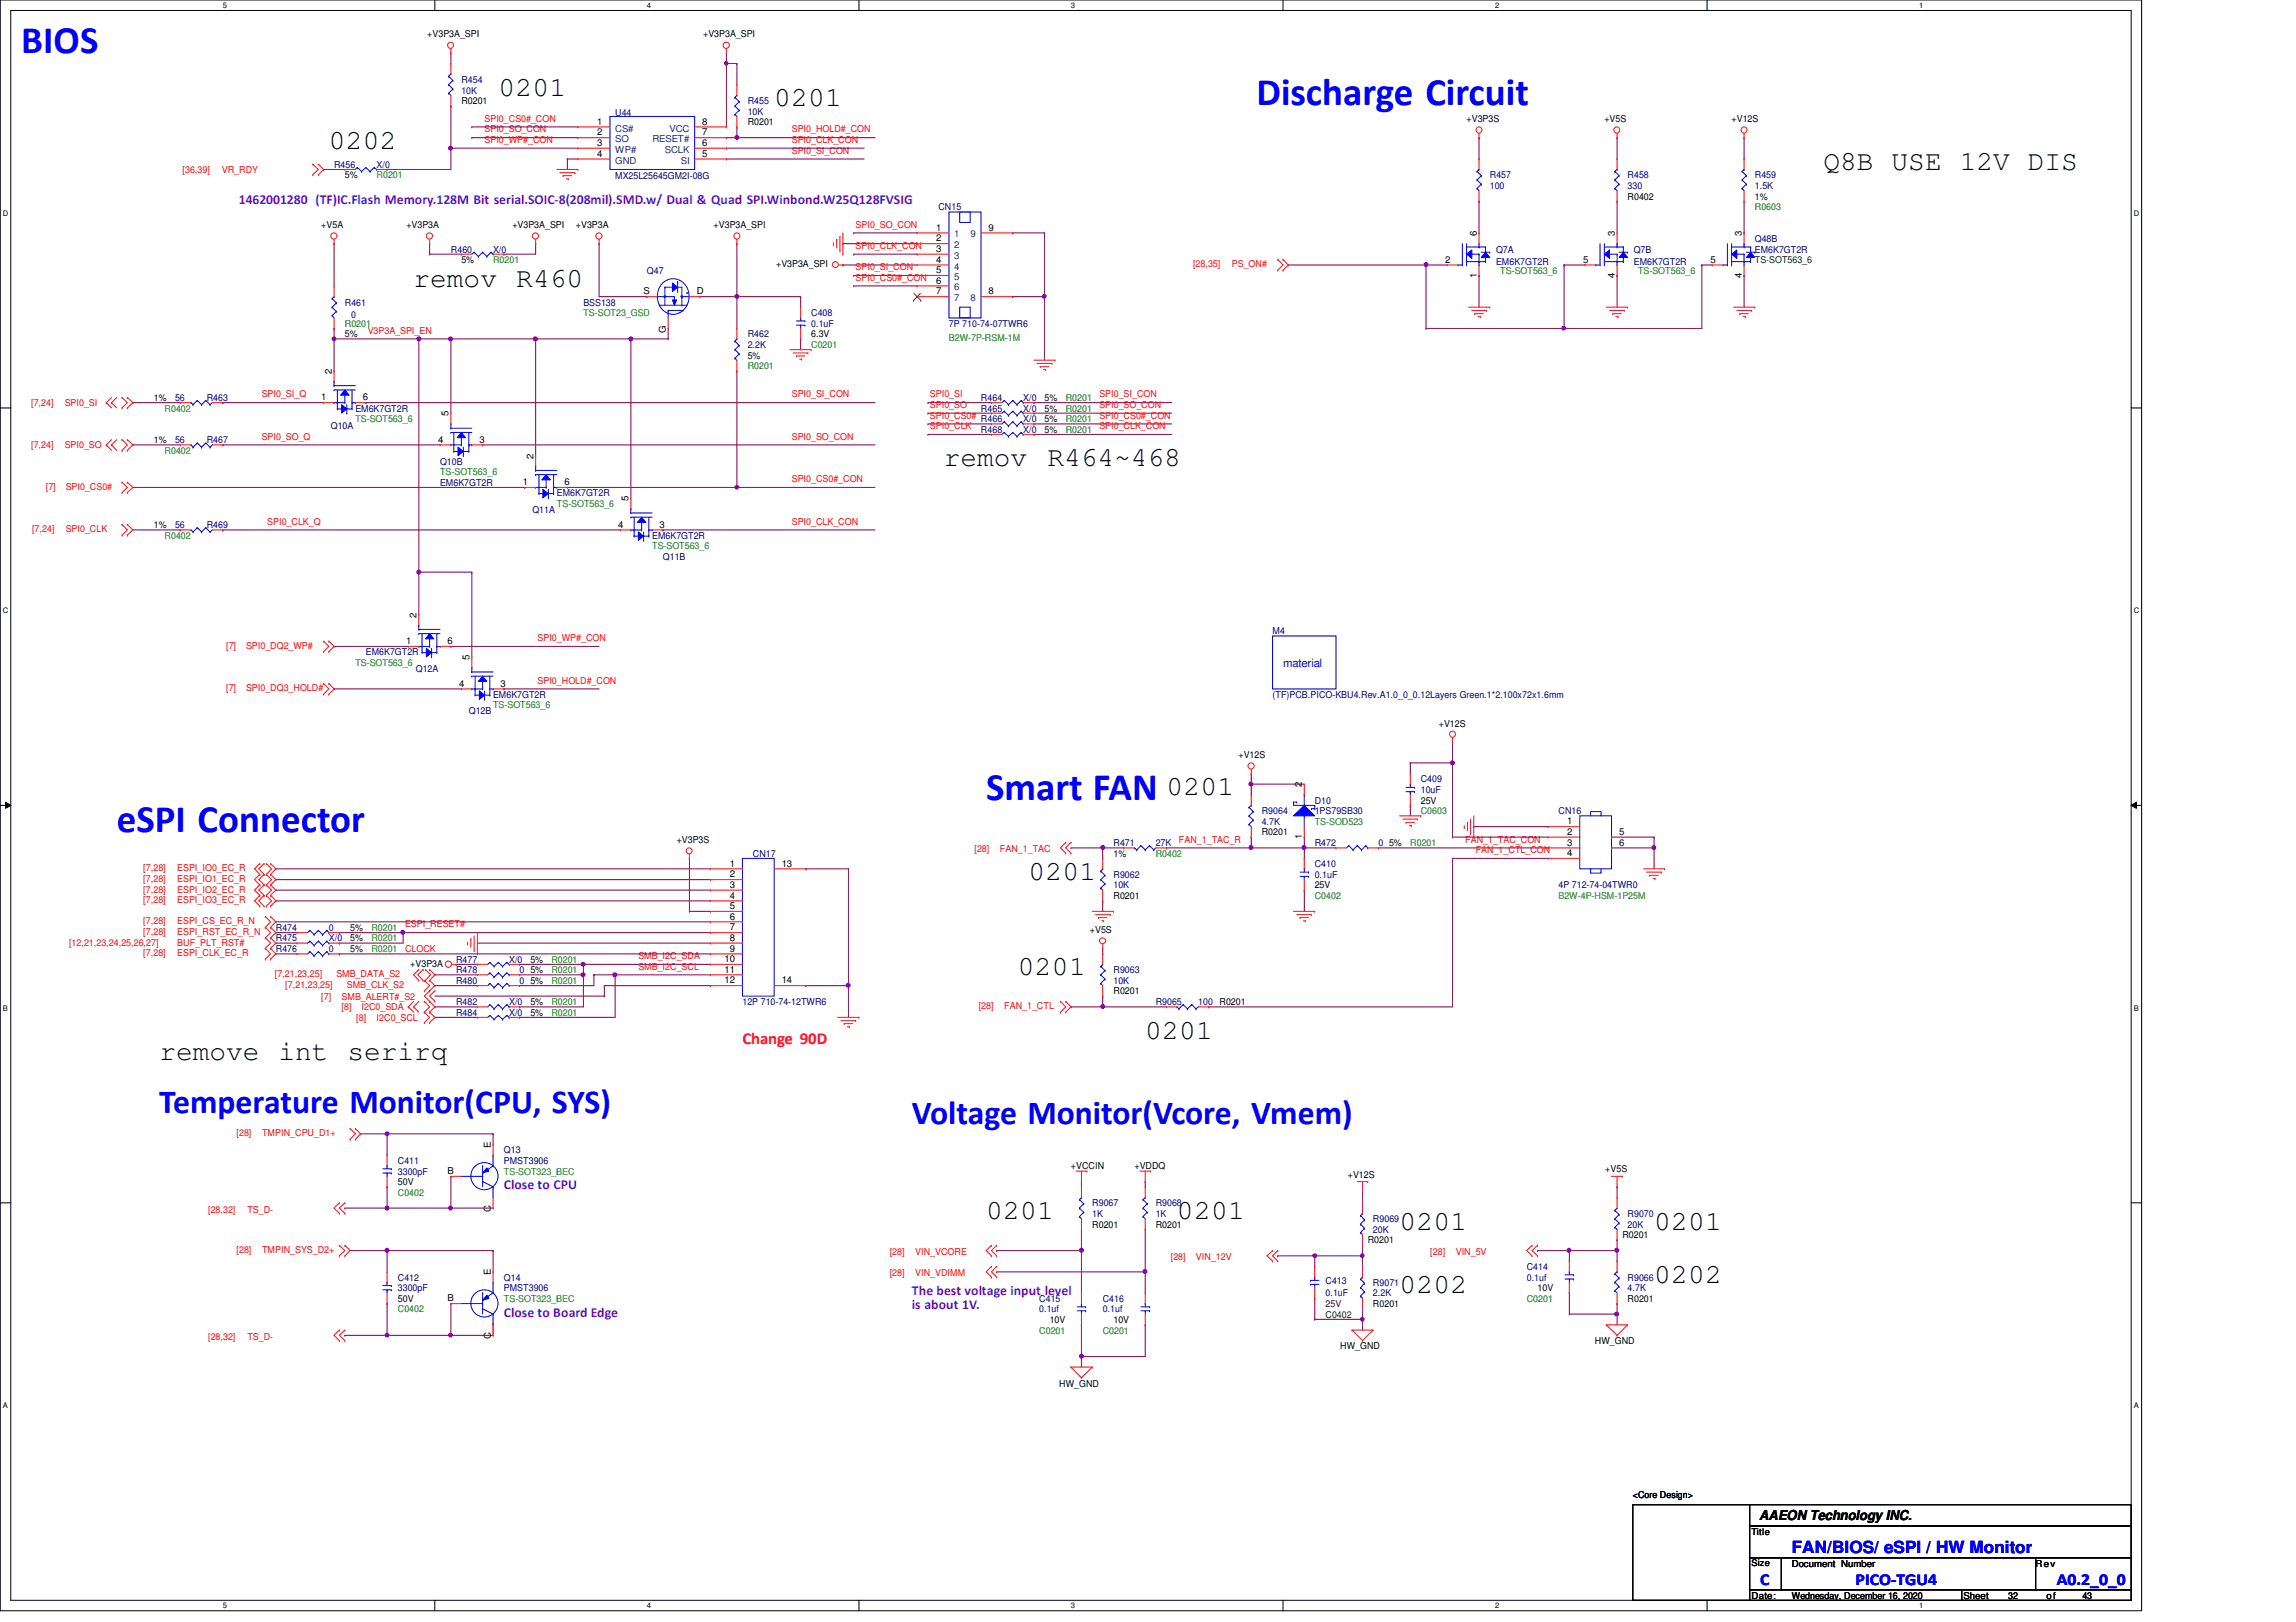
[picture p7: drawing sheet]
<svg xmlns="http://www.w3.org/2000/svg" width="297mm" height="210mm" viewBox="0 0 297 210" stroke-linecap="round" stroke-linejoin="round" font-family="sans-serif">
<defs><g id="words">
<g font-size="5" fill="#00f">
<text x="2.7" y="6.8">BIOS</text>
<text x="162.6" y="13.5">Discharge Circuit</text>
<text x="15.1" y="107.7">eSPI Connector</text>
<text x="127.6" y="103.5">Smart FAN</text>
</g>
<g font-size="4.4" fill="#00f">
<text x="20.6" y="144">Temperature Monitor(CPU, SYS)</text>
<text x="118" y="145.4">Voltage Monitor(Vcore, Vmem)</text>
</g>
<g font-size="3.6">
<text x="64.5" y="12.4">0201</text>
<text x="100.2" y="13.8">0201</text>
<text x="42.5" y="19.2">0202</text>
<text x="235.9" y="22">Q8B USE 12V DIS</text>
<text x="53.5" y="37.1">remov R460</text>
<text x="122.1" y="60.4">remov</text>
<text x="135.5" y="60.4">R464~468</text>
<text x="150.9" y="102.9">0201</text>
<text x="133.1" y="113.9">0201</text>
<text x="131.7" y="126.2">0201</text>
<text x="20.6" y="137.2">remove int serirq</text>
<text x="148.2" y="134.5">0201</text>
<text x="127.6" y="157.8">0201</text>
<text x="152.3" y="157.8">0201</text>
<text x="181.1" y="159.1">0201</text>
<text x="214" y="159.1">0201</text>
<text x="181.1" y="167.4">0202</text>
<text x="214" y="166">0202</text>
</g>
<text font-size="2.2" fill="#f00" x="96.1" y="135.1">Change 90D</text>
<g font-size="2.2" fill="#00f">
<text x="231.8" y="200.9">FAN/BIOS/ eSPI / HW Monitor</text>
<text x="227.7" y="205.1">C</text>
<text x="240.1" y="205.1">PICO-TGU4</text>
<text x="266.1" y="205.1">A0.2_0_0</text>
</g>
<g font-size="1.8" fill="#8000ff">
<text x="30.9" y="26.4">1462001280 (TF)IC.Flash Memory.128M Bit serial.SOIC-8(208mil).SMD.w/ Dual &amp; Quad SPI.Winbond.W25Q128FVSIG</text>
<text x="65.2" y="153.9">Close to CPU</text>
<text x="118" y="167.6">The best voltage input level</text>
<text x="65.2" y="170.4">Close to Board Edge</text>
<text x="118" y="169.4">is about 1V.</text>
</g>
<text font-size="1.8" x="227.6" y="196.8">AAEON Technology INC.</text>
<text font-size="1.5" fill="#00f" x="166" y="86.4">material</text>
<g font-size="1.2">
<text x="55.3" y="4.8">+V3P3A_SPI</text>
<text x="91" y="4.8">+V3P3A_SPI</text>
<text x="59.7" y="13.5">R0201</text>
<text x="77.3" y="16.1">1</text>
<text x="77.3" y="17.5">2</text>
<text x="90.8" y="17.5">7</text>
<text x="90.8" y="16.1">8</text>
<text x="96.7" y="16.2">R0201</text>
<text x="189.7" y="15.8">+V3P3S</text>
<text x="207.6" y="15.8">+V5S</text>
<text x="224" y="15.8">+V12S</text>
<text x="44.6" y="23.1">5%</text>
<text x="77.3" y="18.9">3</text>
<text x="77.3" y="20.3">4</text>
<text x="90.8" y="20.3">5</text>
<text x="90.8" y="18.9">6</text>
<text x="41.6" y="29.5">+V5A</text>
<text x="52.6" y="29.5">+V3P3A</text>
<text x="66.3" y="29.5">+V3P3A_SPI</text>
<text x="74.5" y="29.5">+V3P3A</text>
<text x="92.3" y="29.5">+V3P3A_SPI</text>
<text x="121.1" y="29.8">1</text>
<text x="127.9" y="29.8">9</text>
<text x="210.6" y="25.8">R0402</text>
<text x="227" y="25.8">1%</text>
<text x="59.7" y="34">5%</text>
<text x="100.4" y="34.6">+V3P3A_SPI</text>
<text x="121.1" y="31.2">2</text>
<text x="121.1" y="32.6">3</text>
<text x="121.1" y="34">4</text>
<text x="121.1" y="35.3">5</text>
<text x="187" y="34">2</text>
<text x="191" y="35.9" transform="rotate(-90 191 35.9)">1</text>
<text x="191" y="30.6" transform="rotate(-90 191 30.6)">6</text>
<text x="204.8" y="34">5</text>
<text x="208.9" y="35.9" transform="rotate(-90 208.9 35.9)">4</text>
<text x="208.9" y="30.6" transform="rotate(-90 208.9 30.6)">3</text>
<text x="221.3" y="34">5</text>
<text x="225.3" y="35.9" transform="rotate(-90 225.3 35.9)">4</text>
<text x="225.3" y="30.6" transform="rotate(-90 225.3 30.6)">3</text>
<text x="83.3" y="38.1">S</text>
<text x="90.2" y="38.1">D</text>
<text x="121.1" y="36.7">6</text>
<text x="121.1" y="38.1">7</text>
<text x="127.9" y="38.1">8</text>
<text x="44.6" y="43.6">5%</text>
<text x="86.1" y="43.1" transform="rotate(-90 86.1 43.1)">G</text>
<text x="96.7" y="46.4">5%</text>
<text x="104.9" y="43.6">6.3V</text>
<text x="19.9" y="51.9">1%</text>
<text x="41.6" y="51.8">1</text>
<text x="42.9" y="48.4" transform="rotate(-90 42.9 48.4)">2</text>
<text x="46.9" y="51.8">6</text>
<text x="58" y="53.9" transform="rotate(-90 58 53.9)">5</text>
<text x="135.1" y="53.3">5%</text>
<text x="135.1" y="51.9">5%</text>
<text x="19.9" y="57.4">1%</text>
<text x="56.7" y="57.3">4</text>
<text x="62" y="57.3">3</text>
<text x="69" y="59.4" transform="rotate(-90 69 59.4)">2</text>
<text x="135.1" y="54.6">5%</text>
<text x="135.1" y="56">5%</text>
<text x="67.6" y="62.8">1</text>
<text x="73" y="62.8">6</text>
<text x="81.3" y="64.9" transform="rotate(-90 81.3 64.9)">5</text>
<text x="19.9" y="68.3">1%</text>
<text x="80" y="68.3">4</text>
<text x="85.3" y="68.3">3</text>
<text x="52.5" y="83.4">1</text>
<text x="53.9" y="79.9" transform="rotate(-90 53.9 79.9)">2</text>
<text x="57.9" y="83.4">6</text>
<text x="59.4" y="88.9">4</text>
<text x="60.7" y="85.4" transform="rotate(-90 60.7 85.4)">5</text>
<text x="64.8" y="88.9">3</text>
<text x="186.1" y="94.1">+V12S</text>
<text x="160.2" y="98.1">+V12S</text>
<text x="168.4" y="101.9" transform="rotate(-90 168.4 101.9)">2</text>
<text x="183.8" y="104">25V</text>
<text x="202.7" y="106.7">1</text>
<text x="87.5" y="109.1">+V3P3S</text>
<text x="94.4" y="112.1">1</text>
<text x="94.4" y="113.5">2</text>
<text x="101.1" y="112.1">13</text>
<text x="144.1" y="110.9">1%</text>
<text x="163.2" y="108.1">R0201</text>
<text x="168.4" y="108.6" transform="rotate(-90 168.4 108.6)">1</text>
<text x="179.7" y="109.5">5%</text>
<text x="202.7" y="108">2</text>
<text x="202.7" y="109.4">3</text>
<text x="202.7" y="110.8">4</text>
<text x="209.5" y="108">5</text>
<text x="209.5" y="109.4">6</text>
<text x="94.4" y="114.9">3</text>
<text x="94.4" y="116.3">4</text>
<text x="94.4" y="117.6">5</text>
<text x="94.4" y="119">6</text>
<text x="144.1" y="116.3">R0201</text>
<text x="170.1" y="115">25V</text>
<text x="45.3" y="123.2">5%</text>
<text x="45.3" y="120.4">5%</text>
<text x="45.3" y="121.8">5%</text>
<text x="53.1" y="125.1">+V3P3A</text>
<text x="68.6" y="124.6">5%</text>
<text x="68.6" y="125.9">5%</text>
<text x="93.7" y="124.5">10</text>
<text x="93.7" y="125.9">11</text>
<text x="94.4" y="120.4">7</text>
<text x="94.4" y="121.8">8</text>
<text x="94.4" y="123.1">9</text>
<text x="141" y="120.7">+V5S</text>
<text x="68.6" y="127.3">5%</text>
<text x="68.6" y="130">5%</text>
<text x="68.6" y="131.4">5%</text>
<text x="93.7" y="127.3">12</text>
<text x="101.1" y="127.3">14</text>
<text x="144.1" y="128.7">R0201</text>
<text x="63.5" y="148.5" transform="rotate(-90 63.5 148.5)">E</text>
<text x="51.5" y="153.4">50V</text>
<text x="57.9" y="151.9">B</text>
<text x="138.6" y="151.3">+VCCIN</text>
<text x="146.8" y="151.3">+VDDQ</text>
<text x="174.4" y="152.4">+V12S</text>
<text x="207.7" y="151.7">+V5S</text>
<text x="63.5" y="156.8" transform="rotate(-90 63.5 156.8)">C</text>
<text x="141.3" y="158.9">R0201</text>
<text x="149.5" y="158.9">R0201</text>
<text x="177" y="160.9">R0201</text>
<text x="209.9" y="160.2">R0201</text>
<text x="63.5" y="165" transform="rotate(-90 63.5 165)">E</text>
<text x="198.9" y="167.1">10V</text>
<text x="51.5" y="168.4">50V</text>
<text x="57.9" y="168.4">B</text>
<text x="63.5" y="173.3" transform="rotate(-90 63.5 173.3)">C</text>
<text x="135.8" y="171.2">10V</text>
<text x="144.1" y="171.2">10V</text>
<text x="177.6" y="169.2">R0201</text>
<text x="206.3" y="173.9">HW_GND</text>
<text x="210.6" y="168.4">R0201</text>
<text x="137" y="179.5">HW_GND</text>
<text x="173.4" y="174.6">HW_GND</text>
<text x="211.2" y="193.8">&lt;Core Design&gt;</text>
<text x="226.6" y="198.6">Title</text>
<text x="226.6" y="202.7">Size</text>
<text x="231.8" y="202.7">Document Number</text>
<text x="263.4" y="202.7">Rev</text>
<text x="226.6" y="206.9">Date:</text>
<text x="231.8" y="206.9">Wednesday, December 16, 2020</text>
<text x="254" y="206.9">Sheet</text>
<text x="259.8" y="206.9">32</text>
<text x="264.7" y="206.9">of</text>
<text x="269.4" y="206.9">43</text>
</g>
<g font-size="1.2" fill="#000080">
<text x="59.7" y="10.7">R454</text>
<text x="59.7" y="12.1">10K</text>
<text x="79.6" y="15">U44</text>
<text x="96.7" y="13.5">R455</text>
<text x="96.7" y="14.9">10K</text>
<text x="43.2" y="21.7">R456</text>
<text x="48.7" y="21.7">X/0</text>
<text x="79.6" y="23.2">MX25L25645GM2I-08G</text>
<text x="192.7" y="23.1">R457</text>
<text x="210.6" y="23.1">R458</text>
<text x="227" y="23.1">R459</text>
<text x="121.4" y="27.2">CN15</text>
<text x="192.7" y="24.4">100</text>
<text x="210.6" y="24.4">330</text>
<text x="227" y="24.4">1.5K</text>
<text x="58.3" y="32.7">R460</text>
<text x="63.8" y="32.7">X/0</text>
<text x="83.7" y="35.4">Q47</text>
<text x="193.5" y="32.7">Q7A</text>
<text x="193.5" y="34.3">EM6K7GT2R</text>
<text x="211.4" y="32.7">Q7B</text>
<text x="211.4" y="34.3">EM6K7GT2R</text>
<text x="227" y="31.3">Q48B</text>
<text x="227" y="32.7">EM6K7GT2R</text>
<text x="44.6" y="39.5">R461</text>
<text x="45.4" y="41.2">0</text>
<text x="75.5" y="39.5">BSS138</text>
<text x="104.9" y="40.9">C408</text>
<text x="96.7" y="43.6">R462</text>
<text x="96.7" y="45">2.2K</text>
<text x="104.9" y="42.3">0.1uF</text>
<text x="122.8" y="42.3">7P 710-74-07TWR6</text>
<text x="22.6" y="51.9">56</text>
<text x="26.8" y="51.9">R463</text>
<text x="46" y="53.3">EM6K7GT2R</text>
<text x="126.9" y="53.3">R465</text>
<text x="126.9" y="51.9">R464</text>
<text x="132.4" y="53.3">X/0</text>
<text x="132.4" y="51.9">X/0</text>
<text x="22.6" y="57.4">56</text>
<text x="26.8" y="57.4">R467</text>
<text x="42.8" y="55.5">Q10A</text>
<text x="126.9" y="54.6">R466</text>
<text x="126.9" y="56">R468</text>
<text x="132.4" y="54.6">X/0</text>
<text x="132.4" y="56">X/0</text>
<text x="56.9" y="60.1">Q10B</text>
<text x="56.9" y="62.9">EM6K7GT2R</text>
<text x="72" y="64.2">EM6K7GT2R</text>
<text x="22.6" y="68.3">56</text>
<text x="26.8" y="68.3">R469</text>
<text x="68.9" y="66.4">Q11A</text>
<text x="84.4" y="69.7">EM6K7GT2R</text>
<text x="85.8" y="72.4">Q11B</text>
<text x="164.6" y="82">M4</text>
<text x="47.3" y="84.8">EM6K7GT2R</text>
<text x="53.8" y="87">Q12A</text>
<text x="60.7" y="92.5">Q12B</text>
<text x="63.8" y="90.3">EM6K7GT2R</text>
<text x="164.6" y="90.3">(TF)PCB.PICO-KBU4.Rev.A1.0_0_0.12Layers Green.1*2.100x72x1.6mm</text>
<text x="183.8" y="101.3">C409</text>
<text x="163.2" y="105.4">R9064</text>
<text x="163.2" y="106.7">4.7K</text>
<text x="170.1" y="104">D10</text>
<text x="170.1" y="105.4">1PS79SB30</text>
<text x="183.8" y="102.6">10uF</text>
<text x="201.6" y="105.4">CN16</text>
<text x="97.4" y="110.9">CN17</text>
<text x="144.1" y="113.6">R9062</text>
<text x="144.1" y="109.5">R471</text>
<text x="149.5" y="109.5">27K</text>
<text x="170.1" y="112.2">C410</text>
<text x="170.1" y="113.6">0.1uF</text>
<text x="170.1" y="109.5">R472</text>
<text x="178.3" y="109.5">0</text>
<text x="144.1" y="115">10K</text>
<text x="201.6" y="115">4P 712-74-04TWR0</text>
<text x="35.7" y="123.2">R476</text>
<text x="35.7" y="120.4">R474</text>
<text x="35.7" y="121.8">R475</text>
<text x="42.5" y="123.2">0</text>
<text x="42.5" y="120.4">0</text>
<text x="42.5" y="121.8">X/0</text>
<text x="59" y="124.6">R477</text>
<text x="59" y="125.9">R478</text>
<text x="65.9" y="124.6">X/0</text>
<text x="67.2" y="125.9">0</text>
<text x="144.1" y="125.9">R9063</text>
<text x="59" y="127.3">R480</text>
<text x="59" y="130">R482</text>
<text x="59" y="131.4">R484</text>
<text x="65.9" y="130">X/0</text>
<text x="65.9" y="131.4">X/0</text>
<text x="67.2" y="127.3">0</text>
<text x="96.1" y="130">12P 710-74-12TWR6</text>
<text x="144.1" y="127.3">10K</text>
<text x="149.5" y="130">R9065</text>
<text x="155" y="130">100 R0201</text>
<text x="65.2" y="149.3">Q13</text>
<text x="51.5" y="150.6">C411</text>
<text x="51.5" y="152">3300pF</text>
<text x="65.2" y="150.6">PMST3906</text>
<text x="141.3" y="156.1">R9067</text>
<text x="141.3" y="157.5">1K</text>
<text x="149.5" y="156.1">R9068</text>
<text x="149.5" y="157.5">1K</text>
<text x="177.6" y="158.2">R9069</text>
<text x="177.6" y="159.6">20K</text>
<text x="210.6" y="157.5">R9070</text>
<text x="210.6" y="158.9">20K</text>
<text x="51.5" y="165.7">C412</text>
<text x="51.5" y="167.1">3300pF</text>
<text x="65.2" y="165.7">Q14</text>
<text x="65.2" y="167.1">PMST3906</text>
<text x="171.5" y="166.1">C413</text>
<text x="171.5" y="167.8">0.1uF</text>
<text x="177.6" y="166.4">R9071</text>
<text x="177.6" y="167.8">2.2K</text>
<text x="197.5" y="164.3">C414</text>
<text x="197.5" y="165.7">0.1uf</text>
<text x="210.6" y="165.7">R9066</text>
<text x="210.6" y="167.1">4.7K</text>
<text x="134.4" y="168.4">C415</text>
<text x="134.4" y="169.8">0.1uf</text>
<text x="142.7" y="168.4">C416</text>
<text x="142.7" y="169.8">0.1uf</text>
</g>
<g font-size="1.2" fill="#f00">
<text x="62.7" y="17.1">SPI0_SO_CON</text>
<text x="62.7" y="15.7">SPI0_CS0#_CON</text>
<text x="102.4" y="17.1">SPI0_HOLD#_CON</text>
<text x="23.6" y="22.4">[36,39]</text>
<text x="28.7" y="22.4">VR_RDY</text>
<text x="62.7" y="18.5">SPI0_WP#_CON</text>
<text x="102.4" y="19.9">SPI0_SI_CON</text>
<text x="102.4" y="18.5">SPI0_CLK_CON</text>
<text x="110.7" y="29.5">SPI0_SO_CON</text>
<text x="110.7" y="32.2">SPI0_CLK_CON</text>
<text x="110.7" y="35">SPI0_SI_CON</text>
<text x="154.3" y="34.6">[28,35]</text>
<text x="159.4" y="34.6">PS_ON#</text>
<text x="110.7" y="36.3">SPI0_CS0#_CON</text>
<text x="47.6" y="43.2">V3P3A_SPI_EN</text>
<text x="4" y="52.6">[7,24]</text>
<text x="8.4" y="52.6">SPI0_SI</text>
<text x="33.9" y="51.4">SPI0_SI_Q</text>
<text x="102.4" y="51.4">SPI0_SI_CON</text>
<text x="120.3" y="51.4">SPI0_SI</text>
<text x="120.3" y="52.8">SPI0_SO</text>
<text x="142.2" y="51.4">SPI0_SI_CON</text>
<text x="142.2" y="52.8">SPI0_SO_CON</text>
<text x="4" y="58">[7,24]</text>
<text x="8.4" y="58">SPI0_SO</text>
<text x="33.9" y="56.9">SPI0_SO_Q</text>
<text x="102.4" y="56.9">SPI0_SO_CON</text>
<text x="120.3" y="54.2">SPI0_CS0#</text>
<text x="120.3" y="55.5">SPI0_CLK</text>
<text x="142.2" y="54.2">SPI0_CS0#_CON</text>
<text x="142.2" y="55.5">SPI0_CLK_CON</text>
<text x="5.9" y="63.4">[7]</text>
<text x="8.5" y="63.4">SPI0_CS0#</text>
<text x="102.4" y="62.4">SPI0_CS0#_CON</text>
<text x="4.1" y="68.9">[7,24]</text>
<text x="8.5" y="68.9">SPI0_CLK</text>
<text x="34.6" y="67.9">SPI0_CLK_Q</text>
<text x="102.4" y="67.9">SPI0_CLK_CON</text>
<text x="29.2" y="84">[7]</text>
<text x="31.8" y="84">SPI0_DQ2_WP#</text>
<text x="69.6" y="83">SPI0_WP#_CON</text>
<text x="29.2" y="89.5">[7]</text>
<text x="31.8" y="89.5">SPI0_DQ3_HOLD#</text>
<text x="69.6" y="88.5">SPI0_HOLD#_CON</text>
<text x="18.5" y="112.8">[7,28]</text>
<text x="22.9" y="112.8">ESPI_IO0_EC_R</text>
<text x="126.1" y="110.3">[28]</text>
<text x="129.4" y="110.3">FAN_1_TAC</text>
<text x="152.5" y="109.1">FAN_1_TAC_R</text>
<text x="189.6" y="109.1">FAN_1_TAC_CON</text>
<text x="190.9" y="110.4">FAN_1_CTL_CON</text>
<text x="18.5" y="114.1">[7,28]</text>
<text x="18.5" y="115.5">[7,28]</text>
<text x="18.5" y="116.9">[7,28]</text>
<text x="18.5" y="119.6">[7,28]</text>
<text x="22.9" y="114.1">ESPI_IO1_EC_R</text>
<text x="22.9" y="115.5">ESPI_IO2_EC_R</text>
<text x="22.9" y="116.9">ESPI_IO3_EC_R</text>
<text x="22.9" y="119.6">ESPI_CS_EC_R_N</text>
<text x="8.9" y="122.4">[12,21,23,24,25,26,27]</text>
<text x="18.5" y="123.7">[7,28]</text>
<text x="18.5" y="121">[7,28]</text>
<text x="22.9" y="122.4">BUF_PLT_RST#</text>
<text x="22.9" y="123.7">ESPI_CLK_EC_R</text>
<text x="22.9" y="121">ESPI_RST_EC_R_N</text>
<text x="52.4" y="120">ESPI_RESET#</text>
<text x="52.4" y="123.2">CLOCK</text>
<text x="82.6" y="124.1">SMB_I2C_SDA</text>
<text x="82.6" y="125.5">SMB_I2C_SCL</text>
<text x="35.6" y="126.5">[7,21,23,25]</text>
<text x="36.9" y="127.8">[7,21,23,25]</text>
<text x="41.6" y="129.4">[7]</text>
<text x="43.5" y="126.5">SMB_DATA_S2</text>
<text x="44.2" y="129.4">SMB_ALERT#_S2</text>
<text x="44.2" y="130.7">[8]</text>
<text x="44.9" y="127.8">SMB_CLK_S2</text>
<text x="46.8" y="130.7">I2C0_SDA</text>
<text x="126.6" y="130.6">[28]</text>
<text x="129.9" y="130.6">FAN_1_CTL</text>
<text x="46.1" y="132.1">[8]</text>
<text x="48.7" y="132.1">I2C0_SCL</text>
<text x="30.6" y="147.1">[28]</text>
<text x="33.9" y="147.1">TMPIN_CPU_D1+</text>
<text x="26.9" y="156.9">[28,32]</text>
<text x="32" y="156.9">TS_D-</text>
<text x="30.6" y="162.1">[28]</text>
<text x="33.9" y="162.1">TMPIN_SYS_D2+</text>
<text x="115.1" y="162.4">[28]</text>
<text x="115.1" y="165.2">[28]</text>
<text x="118.4" y="162.4">VIN_VCORE</text>
<text x="118.4" y="165.2">VIN_VDIMM</text>
<text x="151.5" y="163.1">[28]</text>
<text x="154.7" y="163.1">VIN_12V</text>
<text x="185" y="162.4">[28]</text>
<text x="188.3" y="162.4">VIN_5V</text>
<text x="26.9" y="173.4">[28,32]</text>
<text x="32" y="173.4">TS_D-</text>
</g>
<g font-size="1.2" fill="#004080">
<text x="79.6" y="17">CS#</text>
<text x="86.6" y="17">VCC</text>
<text x="79.6" y="18.4">SO</text>
<text x="79.6" y="19.8">WP#</text>
<text x="79.6" y="21.2">GND</text>
<text x="84.4" y="18.4">RESET#</text>
<text x="86" y="19.8">SCLK</text>
<text x="88.1" y="21.2">SI</text>
<text x="123.4" y="30.7">1</text>
<text x="123.4" y="32.1">2</text>
<text x="123.4" y="33.5">3</text>
<text x="123.4" y="34.9">4</text>
<text x="125.6" y="30.7">9</text>
<text x="123.4" y="36.2">5</text>
<text x="123.4" y="37.6">6</text>
<text x="123.4" y="39">7</text>
<text x="125.6" y="39">8</text>
</g>
<g font-size="1.2" fill="#008000">
<text x="48.7" y="23.1">R0201</text>
<text x="227" y="27.2">R0603</text>
<text x="63.8" y="34">R0201</text>
<text x="194.1" y="35.4">TS-SOT563_6</text>
<text x="211.9" y="35.4">TS-SOT563_6</text>
<text x="75.5" y="40.9">TS-SOT23_GSD</text>
<text x="44.6" y="42.3">R0201</text>
<text x="96.7" y="47.8">R0201</text>
<text x="104.9" y="45">C0201</text>
<text x="122.8" y="44.1">B2W-7P-RSM-1M</text>
<text x="21.3" y="53.3">R0402</text>
<text x="137.9" y="53.3">R0201</text>
<text x="137.9" y="51.9">R0201</text>
<text x="21.3" y="58.7">R0402</text>
<text x="46" y="54.6">TS-SOT563_6</text>
<text x="137.9" y="54.6">R0201</text>
<text x="137.9" y="56">R0201</text>
<text x="56.9" y="61.5">TS-SOT563_6</text>
<text x="72" y="65.6">TS-SOT563_6</text>
<text x="21.3" y="69.7">R0402</text>
<text x="84.4" y="71.1">TS-SOT563_6</text>
<text x="46" y="86.1">TS-SOT563_6</text>
<text x="63.8" y="91.7">TS-SOT563_6</text>
<text x="170.1" y="106.7">TS-SOD523</text>
<text x="183.8" y="105.4">C0603</text>
<text x="149.5" y="110.9">R0402</text>
<text x="182.5" y="109.5">R0201</text>
<text x="170.1" y="116.3">C0402</text>
<text x="201.6" y="116.3">B2W-4P-HSM-1P25M</text>
<text x="48" y="123.2">R0201</text>
<text x="48" y="120.4">R0201</text>
<text x="48" y="121.8">R0201</text>
<text x="71.3" y="124.6">R0201</text>
<text x="71.3" y="125.9">R0201</text>
<text x="71.3" y="127.3">R0201</text>
<text x="71.3" y="130">R0201</text>
<text x="71.3" y="131.4">R0201</text>
<text x="51.5" y="154.7">C0402</text>
<text x="65.2" y="152">TS-SOT323_BEC</text>
<text x="51.5" y="169.8">C0402</text>
<text x="65.2" y="168.4">TS-SOT323_BEC</text>
<text x="134.4" y="172.6">C0201</text>
<text x="142.7" y="172.6">C0201</text>
<text x="197.5" y="168.4">C0201</text>
</g>
<g font-size="1.2" fill="#004000">
<text x="227" y="34">TS-SOT563_6</text>
<text x="171.5" y="170.5">C0402</text>
</g>
<text font-size="1.2" fill="#400000" x="171.5" y="169.2">25V</text>
<g font-size="1">
<text x="28.8" y="1">5</text>
<text x="83.7" y="1">4</text>
<text x="138.6" y="1">3</text>
<text x="193.4" y="1">2</text>
<text x="248.3" y="1">1</text>
<text x=".4" y="27.9">D</text>
<text x="276.1" y="27.9">D</text>
<text x=".4" y="79.4">C</text>
<text x="276.1" y="79.4">C</text>
<text x=".4" y="130.8">B</text>
<text x="276.1" y="130.8">B</text>
<text x=".4" y="182.2">A</text>
<text x="276.1" y="182.2">A</text>
<text x="28.8" y="208.1">5</text>
<text x="83.7" y="208.1">4</text>
<text x="138.6" y="208.1">3</text>
<text x="193.4" y="208.1">2</text>
<text x="248.3" y="208.1">1</text>
</g>
</g></defs>
<path d="M0 0h277.1v208.4h-277.1zM1.4 1.4h274.3v205.7h-274.3z" fill="none" stroke="#000" stroke-width=".13"/>
<g fill="#fff">
<path d="M28.8 .1h.6v1.1h-.6z"/>
<path d="M28.8 207.2h.6v1.1h-.6z"/>
</g>
<path d="M56.3 0v1.4M56.3 207.1v1.3" fill="none" stroke="#000" stroke-width=".13"/>
<g fill="#fff">
<path d="M83.7 .1h.5v1.1h-.5z"/>
<path d="M83.7 207.2h.5v1.1h-.5z"/>
</g>
<path d="M111.1 0v1.4M111.1 207.1v1.3" fill="none" stroke="#000" stroke-width=".13"/>
<g fill="#fff">
<path d="M138.6 .1h.5v1.1h-.5z"/>
<path d="M138.6 207.2h.5v1.1h-.5z"/>
</g>
<path d="M166 0v1.4M166 207.1v1.3" fill="none" stroke="#000" stroke-width=".13"/>
<g fill="#fff">
<path d="M193.4 .1h.6v1.1h-.6z"/>
<path d="M193.4 207.2h.6v1.1h-.6z"/>
</g>
<path d="M220.8 0v1.4M220.8 207.1v1.3" fill="none" stroke="#000" stroke-width=".13"/>
<g fill="#fff">
<path d="M248.3 .1h.5v1.1h-.5z"/>
<path d="M248.3 207.2h.5v1.1h-.5z"/>
<path d="M.4 27.1h.7v1.1h-.7z"/>
<path d="M276.1 27.1h.7v1.1h-.7z"/>
<path d="M.4 78.5h.7v1.1h-.7z"/>
<path d="M276.1 78.5h.7v1.1h-.7z"/>
</g>
<path d="M0 52.8h1.4M275.7 52.8h1.4" fill="none" stroke="#000" stroke-width=".13"/>
<g fill="#fff">
<path d="M.4 129.9h.6v1.1h-.6z"/>
<path d="M276.1 129.9h.6v1.1h-.6z"/>
</g>
<path d="M0 104.2h1.4M.7 103.8l.7 .4-.7 .4zM275.7 104.2l.7-.4v.8zM275.7 104.2h1.4" fill="none" stroke="#000" stroke-width=".13"/>
<path d="M.7 103.8l.7 .4-.7 .4zM275.7 104.2l.7-.4v.8z" fill="#000"/>
<g fill="#fff">
<path d="M.4 181.4h.6v1.1h-.6z"/>
<path d="M276.1 181.4h.6v1.1h-.6z"/>
</g>
<path d="M0 155.7h1.4M275.7 155.7h1.4" fill="none" stroke="#000" stroke-width=".13"/>
<path d="M61 17.8h.1M61 17.8h13.8M94 8.2h.1M94 8.2h1.3M94 8.2v8.2" fill="none" stroke="#800040" stroke-width=".13"/>
<path d="M93.8 8h.3l.1 .2-.1 .1-.2 .1-.1-.1z" fill-rule="evenodd" fill="#f0f"/>
<path d="M93.8 8h.3l.1 .2-.1 .1-.2 .1-.1-.1z" fill="none" stroke="#f0f" stroke-width=".13"/>
<path d="M94 6.9h.1M94 6.9v1.3M95.3 8.2h.1M95.3 17.8h.1M95.3 8.2v2.8M95.3 17.8h17.9M73.4 20.6h.1M73.4 20.6v1.3M73.4 20.6h1.4" fill="none" stroke="#800040" stroke-width=".13"/>
<circle cx="95.3" cy="17.8" r=".26" fill="#f0f"/>
<circle cx="95.3" cy="17.8" r=".26" fill="none" stroke="#f0f" stroke-width=".13"/>
<g fill="none" stroke="#800040" stroke-width=".13">
<path d="M58.3 13.7h.1M58.3 19.2h.1M58.3 13.7v8.2h-8.2M61 16.4h.1M61 16.4h13.8M94 19.2h.1M94 17.8h.1M94 19.2h17.8M94 17.8h1.3M41.9 21.9h.1M41.9 21.9h2.7M50.1 21.9h.1"/>
<path d="M77.5 31.5h.1M77.5 31.5v6.9h6.2M83.7 38.4h.1M94 20.6h.1M94 20.6h17.8M95.3 31.5h.1M95.3 31.5v6.9M109 31.5h.1M109 34.3h.1M109 31.5h9.7M109 34.3h9.7M110.4 30.1h.1"/>
<path d="M110.4 32.9h.1M110.4 35.6h.1M110.4 37h.1M110.4 30.1h8.3M110.4 32.9h8.3M110.4 35.6h8.3M110.4 37h8.3M131 38.4h.1M131 30.1h.1M131 30.1h4.1M135.1 30.1h.1M135.1 30.1v8.3h-4.1"/>
<path d="M43.2 43.9h.1M43.2 43.9h11M190.7 107h.1M190.7 107h9.6"/>
</g>
<circle cx="43.2" cy="43.9" r=".26" fill="#f0f"/>
<circle cx="43.2" cy="43.9" r=".26" fill="none" stroke="#f0f" stroke-width=".13"/>
<path d="M43.2 31.5h.1M43.2 31.5v5.5M95.3 38.4h.1M95.3 38.4v4.1M43.2 42.5h.1M43.2 42.5v1.4" fill="none" stroke="#800040" stroke-width=".13"/>
<circle cx="95.3" cy="38.4" r=".26" fill="#f0f"/>
<circle cx="95.3" cy="38.4" r=".26" fill="none" stroke="#f0f" stroke-width=".13"/>
<path d="M43.2 43.9h.1M43.2 43.9v4.1M47.3 52.1h.1M47.3 52.1h65.9M58.3 43.9h.1M58.3 43.9v9.6" fill="none" stroke="#800040" stroke-width=".13"/>
<circle cx="58.3" cy="43.9" r=".26" fill="#f0f"/>
<circle cx="58.3" cy="43.9" r=".26" fill="none" stroke="#f0f" stroke-width=".13"/>
<path d="M28.8 57.6h.1M28.8 57.6h28.1M58.3 43.9h.1M58.3 43.9h23.3M62.4 57.6h.1M62.4 57.6h50.8M69.3 43.9h.1M69.3 43.9v15.1" fill="none" stroke="#800040" stroke-width=".13"/>
<circle cx="81.6" cy="43.9" r=".26" fill="#f0f"/>
<circle cx="81.6" cy="43.9" r=".26" fill="none" stroke="#f0f" stroke-width=".13"/>
<circle cx="69.3" cy="43.9" r=".26" fill="#f0f"/>
<circle cx="69.3" cy="43.9" r=".26" fill="none" stroke="#f0f" stroke-width=".13"/>
<path d="M95.3 48h.1M95.3 48v15.1h-21.9M17.2 63.1h50.7M67.9 63.1h.1M73.4 63.1h.1" fill="none" stroke="#800040" stroke-width=".13"/>
<circle cx="95.3" cy="63" r=".25" fill="#f0f"/>
<circle cx="95.3" cy="63" r=".25" fill="none" stroke="#f0f" stroke-width=".13"/>
<g fill="none" stroke="#800040" stroke-width=".13">
<path d="M58.3 19.2h.1M58.3 19.2h16.5M55.6 32.9h.1M55.6 31.5h.1M55.6 32.9h4.1M55.6 31.5v1.4M65.2 32.9h.1M69.3 31.5h.1M69.3 31.5v1.4h-4.1M95.3 38.4h.1M95.3 38.4h8.3M103.6 38.4h.1"/>
<path d="M103.6 38.4v1.4M103.6 43.9h.1M103.6 43.9v1.4M28.8 68.6h.1M28.8 68.6h51.5M85.8 68.6h.1M85.8 68.6h27.4M95.3 63.1h.1M95.3 63.1h17.9M182.5 98.7h.1M182.5 98.7h5.4M178.3 109.7h.1"/>
<path d="M178.3 109.7h22M142.7 130.3h.1M142.7 130.3h8.2M156.4 130.3h.1M156.4 130.3h31.5"/>
</g>
<circle cx="58.3" cy="19.2" r=".26" fill="#f0f"/>
<circle cx="58.3" cy="19.2" r=".26" fill="none" stroke="#f0f" stroke-width=".13"/>
<g fill="none" stroke="#800040" stroke-width=".13">
<path d="M58.3 6.9h.1M58.3 6.9v1.3M95.3 16.4h.1M95.3 16.4v1.4M135.1 38.4h.1M135.1 38.4v8.2M28.8 52.1h.1M28.8 52.1h13.1M81.6 43.9h.1M81.6 43.9v20.5M81.6 43.9h4.8M120.1 52.1h.1"/>
<path d="M120.1 53.5h.1M120.1 54.9h.1M120.1 56.2h.1M120.1 52.1h8.2M120.1 53.5h8.2M120.1 54.9h8.2M120.1 56.2h8.2M133.8 52.1h.1M133.8 53.5h.1M133.8 54.9h.1M133.8 56.2h.1M133.8 52.1h17.8"/>
<path d="M133.8 53.5h17.8M133.8 54.9h17.8M133.8 56.2h17.8"/>
</g>
<path d="M134.9 38.2l.2-.1 .2 .1v.3l-.2 .1-.2-.1z" fill-rule="evenodd" fill="#f0f"/>
<path d="M134.9 38.2l.2-.1 .2 .1v.3l-.2 .1-.2-.1z" fill="none" stroke="#f0f" stroke-width=".13"/>
<path d="M208.5 109.7h.1M208.5 109.7h5.5M214 109.7h.1M214 109.7v2.7" fill="none" stroke="#800040" stroke-width=".13"/>
<path d="M213.8 109.5l.1-.1 .3 .1-.1 .4h-.2h-.1z" fill-rule="evenodd" fill="#f0f"/>
<path d="M213.8 109.5l.1-.1 .3 .1-.1 .4h-.2h-.1z" fill="none" stroke="#f0f" stroke-width=".13"/>
<path d="M138.6 130.3h.1M138.6 130.3h4.1" fill="none" stroke="#800040" stroke-width=".13"/>
<circle cx="142.7" cy="130.3" r=".26" fill="#f0f"/>
<circle cx="142.7" cy="130.3" r=".26" fill="none" stroke="#f0f" stroke-width=".13"/>
<path d="M187.9 98.7h.1M187.9 98.7v9.6M142.7 128.9h.1M142.7 128.9v1.4" fill="none" stroke="#800040" stroke-width=".13"/>
<circle cx="187.9" cy="98.7" r=".26" fill="#f0f"/>
<circle cx="187.9" cy="98.7" r=".26" fill="none" stroke="#f0f" stroke-width=".13"/>
<g fill="none" stroke="#800040" stroke-width=".13">
<path d="M182.5 98.7h.1M182.5 98.7v1.4M187.9 96h.1M187.9 96v2.7M161.9 100.1h.1M161.9 101.5h.1M161.9 100.1v2.8M161.9 101.5h6.8M168.7 109.7h.1M168.7 115.2h.1M168.7 109.7v1.4M168.7 115.2v2.7"/>
<path d="M182.5 104.2h.1M182.5 104.2v1.4M187.9 108.3h.1M187.9 108.3h12.4"/>
</g>
<circle cx="161.8" cy="101.5" r=".26" fill="#f0f"/>
<circle cx="161.8" cy="101.5" r=".26" fill="none" stroke="#f0f" stroke-width=".13"/>
<path d="M161.9 109.7h.1M161.9 109.7h10.9M168.7 108.3h.1M168.7 109.7h.1M168.7 108.3v1.4" fill="none" stroke="#800040" stroke-width=".13"/>
<circle cx="168.7" cy="109.7" r=".26" fill="#f0f"/>
<circle cx="168.7" cy="109.7" r=".26" fill="none" stroke="#f0f" stroke-width=".13"/>
<path d="M150.9 109.7h.1M161.9 108.3h.1M161.9 108.3v1.4h-11" fill="none" stroke="#800040" stroke-width=".13"/>
<circle cx="161.8" cy="109.7" r=".26" fill="#f0f"/>
<circle cx="161.8" cy="109.7" r=".26" fill="none" stroke="#f0f" stroke-width=".13"/>
<path d="M138.6 109.7h.1M138.6 109.7h6.8M142.7 109.7h.1M142.7 116.6h.1M142.7 109.7v1.4M142.7 116.6v1.3" fill="none" stroke="#800040" stroke-width=".13"/>
<circle cx="142.7" cy="109.7" r=".26" fill="#f0f"/>
<circle cx="142.7" cy="109.7" r=".26" fill="none" stroke="#f0f" stroke-width=".13"/>
<path d="M187.9 111.1h.1M187.9 111.1v19.2M187.9 111.1h12.4M56.3 126.2h.1M56.3 126.2h5.5M67.2 126.2h.1M67.2 126.2h8.3" fill="none" stroke="#800040" stroke-width=".13"/>
<circle cx="75.4" cy="126.2" r=".26" fill="#f0f"/>
<circle cx="75.4" cy="126.2" r=".26" fill="none" stroke="#f0f" stroke-width=".13"/>
<g fill="none" stroke="#800040" stroke-width=".13">
<path d="M56.3 127.6h.1M56.3 130.3h.1M56.3 131.7h.1M56.3 128.9h21.9M56.3 127.6h5.5M56.3 130.3h5.5M56.3 131.7h5.5M67.2 127.6h.1M67.2 130.3h.1M67.2 131.7h.1M67.2 130.3h8.3M75.5 124.8h.1"/>
<path d="M75.5 124.8v1.4M75.5 124.8h16.4M76.8 126.2h.1M76.8 126.2v1.4h-9.6M76.8 126.2h2.8M78.2 128.9h.1M78.2 127.6h.1M78.2 127.6h13.7M78.2 127.6v1.3M79.6 126.2h.1M79.6 126.2v5.5h-12.4M91.9 127.6h.1"/>
</g>
<circle cx="79.5" cy="126.2" r=".26" fill="#f0f"/>
<circle cx="79.5" cy="126.2" r=".26" fill="none" stroke="#f0f" stroke-width=".13"/>
<path d="M104.3 112.4h.1M104.3 112.4h5.5M109.8 112.4h.1M109.8 112.4v19.3M75.5 126.2h.1M75.5 126.2v4.1M79.6 126.2h.1M79.6 126.2h12.3M104.3 127.6h.1M104.3 127.6h5.5M109.8 127.6h.1" fill="none" stroke="#800040" stroke-width=".13"/>
<circle cx="109.7" cy="127.5" r=".26" fill="#f0f"/>
<circle cx="109.7" cy="127.5" r=".26" fill="none" stroke="#f0f" stroke-width=".13"/>
<path d="M35.7 120.7h.1M35.7 122h.1M35.7 120.7h2.7M35.7 122h2.7M43.9 120.7h.1M43.9 122h.1M43.9 120.7h48M52.2 120.7h.1M52.2 120.7v1.3h-8.3" fill="none" stroke="#800040" stroke-width=".13"/>
<circle cx="52.1" cy="120.7" r=".26" fill="#f0f"/>
<circle cx="52.1" cy="120.7" r=".26" fill="none" stroke="#f0f" stroke-width=".13"/>
<g fill="none" stroke="#800040" stroke-width=".13">
<path d="M35.7 112.4h.1M35.7 113.8h.1M35.7 115.2h.1M35.7 116.6h.1M35.7 119.3h.1M35.7 112.4h56.2M35.7 113.8h56.2M35.7 115.2h56.2M35.7 116.6h56.2M35.7 119.3h56.2M89.2 111.1h.1M89.2 117.9h.1"/>
<path d="M89.2 111.1v6.8M89.2 117.9h2.7M35.7 123.4h.1M35.7 123.4h2.7M43.9 123.4h.1M43.9 123.4h48M59 124.8h.1M59 124.8h2.8M61.8 122h.1M61.8 122h30.1M67.2 124.8h.1M67.2 124.8h8.3"/>
</g>
<circle cx="75.4" cy="124.8" r=".25" fill="#f0f"/>
<circle cx="75.4" cy="124.8" r=".25" fill="none" stroke="#f0f" stroke-width=".13"/>
<g fill="none" stroke="#800040" stroke-width=".13">
<path d="M54.2 43.9h.1M54.2 43.9v35.6M54.2 74h.1M54.2 74h6.8M61 74h.1M61 74v11M43.2 83.7h.1M43.2 89.2h.1M43.2 83.7h9.6M43.2 89.2h16.5M58.3 83.7h.1M58.3 83.7h19.2"/>
<path d="M65.2 89.2h.1M65.2 89.2h12.3M208.5 108.3h.1M208.5 108.3h5.5M214 108.3h.1M214 108.3v1.4"/>
</g>
<circle cx="54.2" cy="74" r=".26" fill="#f0f"/>
<circle cx="54.2" cy="74" r=".26" fill="none" stroke="#f0f" stroke-width=".13"/>
<circle cx="54.2" cy="43.9" r=".26" fill="#f0f"/>
<circle cx="54.2" cy="43.9" r=".26" fill="none" stroke="#f0f" stroke-width=".13"/>
<path d="M54.2 43.9h.1M54.2 43.9h4.1M139.9 159.1h.1M139.9 159.1v2.7h-11M148.2 159.1h.1M148.2 159.1v5.5M128.9 161.8h.1" fill="none" stroke="#800040" stroke-width=".13"/>
<circle cx="139.9" cy="161.8" r=".26" fill="#f0f"/>
<circle cx="139.9" cy="161.8" r=".26" fill="none" stroke="#f0f" stroke-width=".13"/>
<path d="M128.9 164.6h.1M128.9 164.6h19.3M139.9 161.8h.1M139.9 161.8v5.5" fill="none" stroke="#800040" stroke-width=".13"/>
<circle cx="148.1" cy="164.6" r=".26" fill="#f0f"/>
<circle cx="148.1" cy="164.6" r=".26" fill="none" stroke="#f0f" stroke-width=".13"/>
<path d="M139.9 171.4h.1M139.9 175.6h.1M139.9 171.4v5.5M148.2 164.6h.1M148.2 171.4h.1M148.2 164.6v2.7M148.2 171.4v4.2" fill="none" stroke="#800040" stroke-width=".13"/>
<circle cx="139.9" cy="175.5" r=".26" fill="#f0f"/>
<circle cx="139.9" cy="175.5" r=".26" fill="none" stroke="#f0f" stroke-width=".13"/>
<path d="M139.9 152.9h.1M139.9 152.9v.7M148.2 152.9h.1M148.2 152.9v.7M139.9 175.6h.1M139.9 175.6h8.3M203 161.8h.1M209.2 160.4h.1M209.2 160.4v1.4h-6.2" fill="none" stroke="#800040" stroke-width=".13"/>
<circle cx="209.2" cy="161.8" r=".26" fill="#f0f"/>
<circle cx="209.2" cy="161.8" r=".26" fill="none" stroke="#f0f" stroke-width=".13"/>
<circle cx="203" cy="161.8" r=".26" fill="#f0f"/>
<circle cx="203" cy="161.8" r=".26" fill="none" stroke="#f0f" stroke-width=".13"/>
<g fill="none" stroke="#800040" stroke-width=".13">
<path d="M209.2 153.6h.1M209.2 153.6v1.4M198.9 161.8h.1M198.9 161.8h4.1M203 161.8h.1M203 167.3h.1M203 170.1h.1M203 161.8v1.4M203 167.3v2.8M203 170.1h6.2M209.2 161.8h.1M209.2 170.1h.1"/>
<path d="M209.2 161.8v1.4M209.2 170.1v1.3"/>
</g>
<circle cx="209.2" cy="170.1" r=".26" fill="#f0f"/>
<circle cx="209.2" cy="170.1" r=".26" fill="none" stroke="#f0f" stroke-width=".13"/>
<path d="M170.1 168h.1M170.1 162.5h.1M170.1 168v2.7M170.1 162.5h6.2M176.3 162.5h.1M176.3 162.5v1.4M209.2 168.7h.1M209.2 168.7v1.4" fill="none" stroke="#800040" stroke-width=".13"/>
<path d="M176.1 162.3h.3l.1 .2-.1 .1-.2 .1-.1-.1z" fill-rule="evenodd" fill="#f0f"/>
<path d="M176.1 162.3h.3l.1 .2-.1 .1-.2 .1-.1-.1z" fill="none" stroke="#f0f" stroke-width=".13"/>
<circle cx="170.1" cy="162.5" r=".25" fill="#f0f"/>
<circle cx="170.1" cy="162.5" r=".25" fill="none" stroke="#f0f" stroke-width=".13"/>
<path d="M165.3 162.5h.1M165.3 162.5h4.8M170.1 162.5h.1M170.1 170.7h.1M170.1 162.5v1.4M170.1 170.7h6.2M176.3 170.7h.1M176.3 161.2h.1M176.3 161.2v1.3M176.3 170.7v1.4" fill="none" stroke="#800040" stroke-width=".13"/>
<path d="M176.1 170.5h.1l.2 .1v.3l-.2 .1-.1-.1z" fill-rule="evenodd" fill="#f0f"/>
<path d="M176.1 170.5h.1l.2 .1v.3l-.2 .1-.1-.1z" fill="none" stroke="#f0f" stroke-width=".13"/>
<path d="M46.6 146.7h.1M46.6 146.7h17.2M50.1 146.7h.1M50.1 146.7v2.8M176.3 154.3h.1M176.3 154.3v1.4M176.3 169.4h.1M176.3 169.4v1.3" fill="none" stroke="#800040" stroke-width=".13"/>
<circle cx="50.1" cy="146.7" r=".26" fill="#f0f"/>
<circle cx="50.1" cy="146.7" r=".26" fill="none" stroke="#f0f" stroke-width=".13"/>
<path d="M44.6 156.3h.1M50.1 153.6h.1M50.1 156.3h.1M50.1 153.6v2.7M58.3 152.2h.1M58.3 152.2v4.1h-13.7M63.8 146.7h.1M63.8 146.7v1.4" fill="none" stroke="#800040" stroke-width=".13"/>
<circle cx="58.3" cy="156.3" r=".26" fill="#f0f"/>
<circle cx="58.3" cy="156.3" r=".26" fill="none" stroke="#f0f" stroke-width=".13"/>
<circle cx="50.1" cy="156.3" r=".26" fill="#f0f"/>
<circle cx="50.1" cy="156.3" r=".26" fill="none" stroke="#f0f" stroke-width=".13"/>
<path d="M58.3 156.3h.1M58.3 156.3h5.5M50.1 161.8h.1M50.1 161.8v2.8M50.1 161.8h13.7M63.8 161.8h.1" fill="none" stroke="#800040" stroke-width=".13"/>
<circle cx="50.1" cy="161.8" r=".26" fill="#f0f"/>
<circle cx="50.1" cy="161.8" r=".26" fill="none" stroke="#f0f" stroke-width=".13"/>
<path d="M50.1 168.7h.1M50.1 172.8h.1M50.1 168.7v4.1M50.1 172.8h8.2M63.8 171.3h.1M63.8 171.3v1.5" fill="none" stroke="#800040" stroke-width=".13"/>
<circle cx="58.3" cy="172.8" r=".25" fill="#f0f"/>
<circle cx="58.3" cy="172.8" r=".25" fill="none" stroke="#f0f" stroke-width=".13"/>
<circle cx="50.1" cy="172.8" r=".25" fill="#f0f"/>
<circle cx="50.1" cy="172.8" r=".25" fill="none" stroke="#f0f" stroke-width=".13"/>
<g fill="none" stroke="#800040" stroke-width=".13">
<path d="M191.3 17.8h.1M191.3 17.8v2.8M209.2 17.8h.1M209.2 17.8v2.8M166.7 34.3h.1M166.7 34.3h17.8M191.3 35.6h.1M191.3 26h.1M191.3 26v4.1M191.3 35.6v4.2M209.2 26h.1M209.2 35.6h.1"/>
<path d="M209.2 26v4.1M209.2 35.6v4.2M44.6 172.8h.1M44.6 172.8h5.5M45.3 161.8h4.8M50.1 161.8h.1M58.3 172.8h.1M58.3 168.7h.1M58.3 172.8h5.5M58.3 168.7v4.1M63.8 161.8h.1M63.8 161.8v2.8"/>
</g>
<circle cx="184.5" cy="34.2" r=".26" fill="#f0f"/>
<circle cx="184.5" cy="34.2" r=".26" fill="none" stroke="#f0f" stroke-width=".13"/>
<g fill="none" stroke="#800040" stroke-width=".13">
<path d="M225.6 17.8h.1M225.6 17.8v2.8M184.5 34.3h.1M184.5 34.3v8.2M184.5 34.3h2.7M202.3 34.3h.1M202.3 34.3h2.8M202.3 34.3v8.2M220.2 34.3h.1M220.2 34.3v8.2h-35.7M225.6 35.6h.1M225.6 30.1h.1"/>
<path d="M225.6 26v4.1M225.6 35.6v4.2M184.5 42.5h.1M202.3 42.5h.1"/>
</g>
<circle cx="202.3" cy="42.5" r=".25" fill="#f0f"/>
<circle cx="202.3" cy="42.5" r=".25" fill="none" stroke="#f0f" stroke-width=".13"/>
<g fill="none" stroke="#800040" stroke-width=".13">
<path d="M90.5 38.4h4.8M95.3 38.4h.1M220.2 34.3h.1M220.2 34.3h1.3M17.2 52.1h.1M17.2 57.6h.1M17.2 52.1h6.1M17.2 57.6h6.1M86.4 43.9h.1M86.4 42.5v1.4M17.2 68.6h6.1M23.3 68.6h.1"/>
<path d="M142.7 123.4h.1M142.7 122.7v.7"/>
</g>
<g fill="none" stroke="#f00" stroke-width=".13">
<path d="M58.3 6.9h.1M58.3 6.3v.6M94 6.9h.1M94 6.3v.6M191.3 17.8h.1M191.3 17.3v.5M209.2 17.8h.1M209.2 17.3v.5M225.6 17.8h.1M225.6 17.3v.5M40.5 22.6h.1M40.5 21.3h.1"/>
<path d="M40.5 21.3l.7 .6-.7 .7M41.2 21.3h.1M41.2 22.6h.1M41.2 21.3l.7 .6-.7 .7M43.2 31.5h.1M43.2 37h.1M43.2 31v.5M43.2 37v1.4M55.6 31.5h.1M55.6 31v.5M69.3 31.5h.1M69.3 31v.5"/>
<path d="M72 21.9h2.8M72.4 22.4h2M72.9 22.7h.1M72.9 22.7h1.1M73.3 23.2h.2M73.5 23.2h.1M74.4 22.4h.1M74.8 21.9h.1M77.5 31.5h.1M77.5 31v.5M95.3 31.5h.1M95.3 31v.5"/>
<path d="M107.8 31.7h.1M107.8 31.4v.3M108.2 31h.1M108.2 31v1.1M108.5 34.3h.5M108.7 32.5h.1M108.7 30.6v1.9M109 32.9h.1M109 34.3h.1M109 30.1v2.8M165.3 33.6h.1M165.3 35h.1"/>
<path d="M165.3 33.6l.7 .7-.7 .7M166 35h.1M166 33.6h.1M166 33.6l.7 .7-.7 .7M190 39.8h2.7M191.3 26h.1M191.3 20.6h.1M191.3 20.6v1.3M191.3 24.7v1.3M192.7 39.8h.1M207.8 39.8h2.8M210.6 39.8h.1"/>
<path d="M224.3 39.8h2.7M227 39.8h.1M13.8 52.1h.1M13.8 57.6h.1M13.8 52.1l.6 .7M13.8 57.6l.6 .7M14.4 52.1h.1M14.4 57.6h.1M14.4 52.1l.7 .7M14.4 51.4l-.6 .7M14.4 57.6l.7 .7M14.4 56.9l-.6 .7"/>
<path d="M15.1 51.4l-.7 .7M15.1 56.9l-.7 .7M15.8 52.8h.1M15.8 51.4h.1M15.8 58.3h.1M15.8 56.9h.1M15.8 51.4l.7 .7-.7 .7M15.8 56.9l.7 .7-.7 .7M16.5 51.4h.1M16.5 52.8h.1M16.5 56.9h.1M16.5 58.3h.1"/>
<path d="M16.5 51.4l.7 .7-.7 .7M16.5 56.9l.7 .7-.7 .7M43.2 42.5h.1M43.2 41.1v1.4M102.2 45.3h2.7M102.6 45.7h1.9M103 46.1h.1M103 46.1h1.1M103.5 46.5h.2M103.7 46.5h.1M104.5 45.7h.1M104.9 45.3h.1"/>
<path d="M133.8 46.6h2.7M134.2 47h1.9M134.6 47.5h.1M134.6 47.5h1.1M135 47.8h.3M135.3 47.8h.1M136.1 47h.1M136.5 46.6h.1M190.4 40.2h1.9M190.8 40.6h.1M190.8 40.6h1.1M191.2 41h.3"/>
<path d="M191.5 41h.1M192.3 40.2h.1M208.2 40.2h1.9M208.7 40.6h.1M208.7 40.6h1.1M209 41h.3M209.3 41h.1M210.1 40.2h.1M224.7 40.2h1.9M225.1 40.6h.1M225.1 40.6h1.1M225.5 41h.3"/>
<path d="M225.8 41h.1M226.6 40.2h.1M15.8 62.4h.1M15.8 63.8h.1M15.8 67.9h.1M15.8 69.3h.1M15.8 62.4l.7 .7-.7 .7M15.8 67.9l.7 .7-.7 .7M16.5 63.8h.1M16.5 62.4h.1M16.5 69.3h.1M16.5 67.9h.1"/>
<path d="M16.5 62.4l.7 .7-.7 .7M16.5 67.9l.7 .7-.7 .7M41.9 83h.1M41.9 84.3h.1M41.9 88.4h.1M41.9 89.8h.1M41.9 83l.6 .7-.6 .6M41.9 88.4l.6 .8-.6 .6M42.5 84.3h.1M42.5 83h.1M42.5 89.8h.1M42.5 88.4h.1"/>
<path d="M42.5 83l.7 .7-.7 .6M42.5 88.4l.7 .8-.7 .6M161.9 99.6v.5M187.9 96h.1M187.9 95.5v.5M33.6 113.2h.1M33.6 111.8h.1M33.6 114.5h.1M33.6 115.9h.1M33.6 117.3h.1M33.6 111.8l-.7 .6 .7 .8M33.6 113.2l-.7 .6 .7 .7"/>
<path d="M33.6 114.5l-.7 .7 .7 .7M33.6 115.9l-.7 .7 .7 .7M34.2 111.8h.1M34.2 113.2h.1M34.2 114.5h.1M34.2 115.9h.1M34.2 117.3h.1M34.2 111.8l-.7 .6 .7 .8M34.2 113.2l-.7 .6 .7 .7M34.2 114.5l-.7 .7 .7 .7M34.2 115.9l-.7 .7 .7 .7M34.3 118.6h.1"/>
<path d="M34.3 118.6l.7 .7-.7 .7M34.5 111.8h.1M34.5 113.2h.1M34.5 114.5h.1M34.5 115.9h.1M34.5 117.3h.1M34.5 111.8l.6 .6-.6 .8M34.5 113.2l.6 .6-.6 .7M34.5 114.5l.6 .7-.6 .7M34.5 115.9l.6 .7-.6 .7M35 113.2h.1M35 111.8h.1"/>
<path d="M35 114.5h.1M35 115.9h.1M35 117.3h.1M35 118.6h.1M35 111.8l.7 .6-.7 .8M35 113.2l.7 .6-.7 .7M35 114.5l.7 .7-.7 .7M35 115.9l.7 .7-.7 .7M35 118.6l.7 .7-.7 .7M89.2 111.1h.1M89.2 110.5v.6M137.9 109h.1"/>
<path d="M137.9 110.4h.1M137.9 109l-.7 .7 .7 .7M138.6 109h.1M138.6 110.4h.1M138.6 109l-.7 .7 .7 .7M141.3 117.9h2.8M141.7 118.4h1.9M142.1 118.7h.1M142.1 118.7h1.1M142.5 119.2h.3M142.8 119.2h.1M143.6 118.4h.1"/>
<path d="M144.1 117.9h.1M161.9 100.1h.1M167.3 117.9h2.8M167.8 118.4h1.9M168.2 118.7h.1M168.2 118.7h1.1M168.6 119.2h.3M168.9 119.2h.1M169.7 118.4h.1M170.1 117.9h.1M181.1 105.6h2.7M181.5 106h1.9"/>
<path d="M181.9 106.4h.1M181.9 106.4h1.1M182.3 106.8h.3M182.6 106.8h.1M183.4 106h.1M183.8 105.6h.1M189.4 107.1h.1M189.4 106.8v.3M189.9 106.4h.1M189.9 106.4v1.1M190.2 107.9h.1M190.2 106v1.9"/>
<path d="M190.7 108.3h.1M190.7 105.6v2.7M212.6 112.4h2.7M213 112.9h2M213.4 113.3h.1M213.4 113.3h1.1M213.9 113.7h.2M214.1 113.7h.1M215 112.9h.1M215.3 112.4h.1M34.3 121.4h.1M34.3 122.7h.1"/>
<path d="M34.3 124.1h.1M34.3 120h.1M34.3 121.4l.7 .6-.7 .7M34.3 122.7l.7 .7-.7 .7M34.3 120l.7 .7-.7 .7M35 122.7h.1M35 121.4h.1M35 124.1h.1M35 120h.1M35 121.4l.7 .6-.7 .7M35 122.7l.7 .7-.7 .7M35 120l.7 .7-.7 .7"/>
<path d="M52.8 130.3h.1M52.8 130.3l.7 .7M53.5 130.3h.1M53.5 130.3l.7 .7M53.5 129.6l-.7 .7M54.2 126.9h.1M54.2 125.5h.1M54.2 125.5l-.7 .7 .7 .7M54.2 129.6l-.7 .7M54.7 125.5h.1M54.7 126.9h.1M54.7 125.5l-.6 .7 .6 .7"/>
<path d="M54.9 131h.1M54.9 132.3h.1M54.9 126.9h.1M54.9 128.2h.1M54.9 129.6h.1M54.9 131l.7 .7-.7 .6M54.9 126.9l.7 .7-.7 .6M54.9 129.6l.7 .7-.7 .7M55 125.5h.1M55 126.9h.1M55 125.5l.7 .7-.7 .7M55.6 132.3h.1"/>
<path d="M55.6 131h.1M55.6 128.2h.1M55.6 129.6h.1M55.6 126.9h.1M55.6 125.5h.1M55.6 131l.7 .7-.7 .6M55.6 126.9l.7 .7-1.4 1.3 .7 .7M55.6 125.5l.7 .7-.7 .7M55.6 129.6l.7 .7-.7 .7M56.3 128.2h.1M56.3 129.6h.1M56.3 128.2l-.7 .7 .7 .7"/>
<path d="M58.5 124.8h.5M59 124.8h.1M60.5 122.2h.1M60.5 121.9v.3M60.9 121.5h.1M60.9 121.5v1.1M61.3 123h.1M61.3 121.1v1.9M61.8 123.4h.1M61.8 120.7v2.7M108.4 131.7h2.7M108.8 132.1h1.9"/>
<path d="M109.2 132.5h.1M109.2 132.5h1.1M109.6 132.9h.3M109.9 132.9h.1M110.7 132.1h.1M111.1 131.7h.1M137.2 129.6h.1M137.2 131h.1M137.2 129.6l.7 .7-.7 .7M137.9 131h.1M137.9 129.6h.1M137.9 129.6l.7 .7-.7 .7"/>
<path d="M142.7 122.7h.1M142.7 122.2v.5M43.9 155.7h.1M43.9 157h.1M43.9 155.7l-.7 .6 .7 .7M44.6 155.7h.1M44.6 157h.1M44.6 155.7l-.7 .6 .7 .7M45.3 146h.1M45.3 147.4h.1M45.3 146l.7 .7-.7 .7M46 147.4h.1"/>
<path d="M46 146h.1M46 146l.6 .7-.6 .7M139.2 151.6h1.4M139.9 152.9h.1M139.9 151.6v1.3M140.6 151.6h.1M147.5 151.6h1.3M148.2 152.9h.1M148.2 151.6v1.3M148.8 151.6h.1M175.6 152.9h1.3M176.3 154.3h.1"/>
<path d="M176.3 152.9v1.4M176.9 152.9h.1M208.5 152.2h1.4M209.2 153.6h.1M209.2 152.2v1.4M209.9 152.2h.1M43.9 172.1h.1M43.9 173.5h.1M43.9 161.2h.1M43.9 162.5h.1M43.9 172.1l-.7 .7 .7 .7M43.9 161.2l.7 .6-.7 .7"/>
<path d="M44.6 172.1h.1M44.6 173.5h.1M44.6 162.5h.1M44.6 161.2h.1M44.6 172.1l-.7 .7 .7 .7M44.6 161.2l.7 .6-.7 .7M128.3 161.2h.1M128.3 162.5h.1M128.3 163.9h.1M128.3 165.3h.1M128.3 161.2l-.7 .6 .7 .7M128.3 163.9l-.7 .7 .7 .7"/>
<path d="M128.9 161.2h.1M128.9 162.5h.1M128.9 163.9h.1M128.9 165.3h.1M128.9 161.2l-.6 .6 .6 .7M128.9 163.9l-.6 .7 .6 .7M138.6 176.9h.1M138.6 176.9h2.7M138.6 176.9l1.3 1.4M139.9 178.3h.1M141.3 176.9h.1M141.3 176.9l-1.4 1.4"/>
<path d="M164.6 161.8h.1M164.6 163.2h.1M164.6 161.8l-.7 .7 .7 .7M165.3 161.8h.1M165.3 163.2h.1M165.3 161.8l-.7 .7 .7 .7M174.9 172.1h.1M174.9 172.1h2.7M174.9 172.1l1.4 1.4M176.3 173.5h.1M177.6 172.1h.1M177.6 172.1l-1.3 1.4"/>
<path d="M198.2 161.2h.1M198.2 162.5h.1M198.2 161.2l-.7 .6 .7 .7M198.9 161.2h.1M198.9 162.5h.1M198.9 161.2l-.7 .6 .7 .7M207.8 171.4h.1M207.8 171.4h2.8M207.8 171.4l1.4 1.4M209.2 172.8h.1M210.6 171.4h.1M210.6 171.4l-1.4 1.4"/>
<circle cx="58.3" cy="5.9" r=".39"/>
<circle cx="94" cy="5.9" r=".4"/>
<circle cx="191.3" cy="16.8" r=".39"/>
<circle cx="209.2" cy="16.8" r=".39"/>
<circle cx="225.6" cy="16.8" r=".39"/>
<circle cx="43.2" cy="30.5" r=".4"/>
<circle cx="55.6" cy="30.5" r=".4"/>
<circle cx="69.3" cy="30.5" r=".4"/>
<circle cx="77.5" cy="30.5" r=".4"/>
<circle cx="95.3" cy="30.5" r=".39"/>
<circle cx="108.1" cy="34.2" r=".38"/>
<circle cx="161.9" cy="99.1" r=".4"/>
<circle cx="187.9" cy="95" r=".39"/>
<circle cx="89.2" cy="110.1" r=".38"/>
<circle cx="58" cy="124.8" r=".4"/>
<circle cx="142.6" cy="121.7" r=".39"/>
</g>
<path d="M211.2 194.7h15.2v12.4h-15.2zM226.4 194.7h49.3v2.8h-49.3zM226.4 197.5h49.3v4.1h-49.3zM226.4 201.6h4.1v4.1h-4.1zM226.4 205.7h27.4v1.4h-27.4zM230.5 201.6h32.9v4.1h-32.9zM253.8 205.7h21.9v1.4h-21.9zM263.4 201.6h12.3v4.1h-12.3z" fill="none" stroke="#000" stroke-width=".13"/>
<g fill="none" stroke="#00f" stroke-width=".13">
<path d="M43 38.7h.1M43 39.8h.1M43 38.7l.5 .5M43 39.8l.5 .5M43.2 38.4h.1M43.2 38.4l-.2 .3M43.5 39.2h.1M43.5 39.2l-.5 .6M191.1 22.2h.1M191.1 24.4h.1M191.1 23.3h.1M191.1 22.2l.5 .5"/>
<path d="M191.1 24.4l.2 .3M191.1 23.3l.5 .5M191.3 21.9h.1M191.3 21.9l-.2 .3M191.6 23.8h.1M191.6 22.7h.1M191.6 23.8l-.5 .6M191.6 22.7l-.5 .6M43 40.9h.1M43 40.9l.2 .2M43.2 50.5h.1M43.2 49.9h.1"/>
<path d="M43.2 49.4h.1M43.2 50.5h2.8M43.2 49.9h2.8M43.2 49.4v.5M43.5 40.3h.1M43.5 40.3l-.5 .6"/>
</g>
<path d="M44.6 50.5l.6 .6h-1.1z" fill-rule="evenodd" fill="#00f"/>
<path d="M43.2 52.1h.1M43.2 52.1h1.4M43.6 52.1h.1M43.6 50.5v1.6M44.6 50.5l.6 .6h-1.1zM44.6 52.1h.1M44.6 51.1v1M45.5 52.1h.1M45.5 50.5v1.6M45.5 52.1h.5M46 52.1h.1" fill="none" stroke="#00f" stroke-width=".13"/>
<path d="M44.2 52.4l.7 .5-.7 .6z" fill-rule="evenodd" fill="#00f"/>
<g fill="none" stroke="#00f" stroke-width=".13">
<path d="M222.9 34.3h.1M222.9 34.3h.6M223.5 34.3h.1M223.5 31.5v2.8M224 34.3h.1M224 31.5v2.8M43.6 52.9h.1M43.6 52.1v.8M43.6 52.9h.6M44.2 52.4l.7 .5-.7 .6zM44.2 52.9h.1M44.9 52.9h.1"/>
<path d="M44.9 53.5h.1M44.9 52.9h.6M44.9 52.4v1.1M45.5 52.9h.1M45.5 52.1v.8"/>
</g>
<path d="M41.9 52.1h.1M41.9 52.1h1.3M43.2 48h.1M43.2 48v1.4M46 52.1h1.3M47.3 52.1h.1" fill="none" stroke="#f00" stroke-width=".13"/>
<path d="M224 32.9l.7-.6v1.1z" fill-rule="evenodd" fill="#00f"/>
<path d="M224 32.9l.7-.6v1.1zM224 32h1.6M224 33.9h1.6M224.7 32.9h.9M225.6 32h.1M225.6 33.9h.1M225.6 32.9h.1M225.6 34.3h.1M225.6 31.5h.1M225.6 31.5v.5M225.6 32.9v1.4" fill="none" stroke="#00f" stroke-width=".13"/>
<path d="M226.5 32.6l.5 .7h-1.1z" fill-rule="evenodd" fill="#00f"/>
<g fill="none" stroke="#00f" stroke-width=".13">
<path d="M122.8 27.4h4.1v13.7h-4.1zM124.2 39.8h1.3v1.3h-1.3zM124.2 27.4h1.3v1.4h-1.3zM225.6 33.9h.9M225.6 32h.9M225.9 32.6h1.1M226.5 32.6l.5 .7h-1.1zM226.5 33.9h.1M226.5 33.3h.1M226.5 32h.1M226.5 32.6h.1M226.5 32v.6"/>
<path d="M226.5 33.3v.6M227 32.6h.1M69.3 61.4h.1M69.3 60.9h.1M69.3 60.3h.1M69.3 61.4h2.7M69.3 60.9h2.7M69.3 60.3v.6"/>
</g>
<g fill="none" stroke="#f00" stroke-width=".13">
<path d="M118.7 30.1h.1M118.7 31.5h.1M118.7 32.9h.1M118.7 34.3h.1M118.7 35.6h.1M118.7 37h.1M118.7 38.4h.1M118.7 34.3h4.1M118.7 30.1h4.1M118.7 31.5h4.1M118.7 32.9h4.1M118.7 35.6h4.1"/>
<path d="M118.7 37h4.1M118.7 38.4h4.1M126.9 30.1h4.1M126.9 38.4h4.1M131 38.4h.1M131 30.1h.1M221.5 34.3h.1M221.5 34.3h1.4M225.6 35.6h.1M225.6 30.1h.1M225.6 30.1v1.4M225.6 34.3v1.3"/>
</g>
<path d="M118.2 38.9h.1M118.2 38l.9 .9M119.1 38l-.9 .9M119.1 38.9h.1" fill="none" stroke="#804000" stroke-width=".13"/>
<path d="M70.7 61.4l.5 .7h-1.1z" fill-rule="evenodd" fill="#00f"/>
<path d="M69.3 63.1h.1M69.3 63.1h1.4M69.7 63.1h.1M69.7 61.4v1.7M70.7 61.4l.5 .7h-1.1zM70.7 63.1h.1M70.7 62.1v1M71.6 63.1h.1M71.6 61.4v1.7M71.6 63.1h.4M72 63.1h.1" fill="none" stroke="#00f" stroke-width=".13"/>
<path d="M70.2 63.3l.7 .6-.7 .5z" fill-rule="evenodd" fill="#00f"/>
<g fill="none" stroke="#00f" stroke-width=".13">
<path d="M69.7 63.9h.1M69.7 63.1v.8M69.7 63.9h.5M70.2 63.3l.7 .6-.7 .5zM70.2 63.9h.1M70.9 63.9h.1M70.9 64.4h.1M70.9 63.9h.7M70.9 63.3v1.1M71.6 63.9h.1M71.6 63.1v.8M54.2 82h.1"/>
<path d="M54.2 81.4h.1M54.2 80.9h.1M54.2 82h2.7M54.2 81.4h2.7M54.2 80.9v.5M168.2 112.9h1.1M168.2 113.4h1.1M168.7 112.4h.1M168.7 113.4h.1M168.7 112.4v.5M168.7 113.4v.4M169.3 112.9h.1"/>
<path d="M169.3 113.4h.1"/>
</g>
<path d="M69.3 59h.1M69.3 59v1.3M67.9 63.1h.1M67.9 63.1h1.4M72 63.1h1.4M73.4 63.1h.1M168.7 115.2h.1M168.7 111.1h.1M168.7 111.1v1.3M168.7 113.8v1.4" fill="none" stroke="#f00" stroke-width=".13"/>
<path d="M55.6 82l.5 .7h-1.1z" fill-rule="evenodd" fill="#00f"/>
<path d="M54.2 83.7h.1M54.2 83.7h1.4M54.6 83.7h.1M54.6 82v1.7M55.6 82l.5 .7h-1.1zM55.6 83.7h.1M55.6 82.7v1M56.5 83.7h.1M56.5 82v1.7M56.5 83.7h.4M56.9 83.7h.1" fill="none" stroke="#00f" stroke-width=".13"/>
<path d="M55.2 83.9l.6 .6-.6 .5z" fill-rule="evenodd" fill="#00f"/>
<g fill="none" stroke="#00f" stroke-width=".13">
<path d="M24.7 52.1h.1M24.7 52.1l.3 .3M25 52.4h.1M25.5 51.8h.1M25.5 51.8l-.5 .6M25.5 51.8l.6 .6M26.1 52.4h.1M26.6 51.8h.1M26.6 51.8l.6 .6M26.6 51.8l-.5 .6M27.2 52.4h.1M27.5 52.1l-.3 .3"/>
<path d="M24.7 68.6h.1M24.7 68.6l.3 .2M25 68.8h.1M25.5 68.3h.1M25.5 68.3l-.5 .5M25.5 68.3l.6 .5M26.1 68.8h.1M26.6 68.3h.1M26.6 68.3l.6 .5M26.6 68.3l-.5 .5M27.2 68.8h.1M27.5 68.6l-.3 .2"/>
<path d="M54.6 84.5h.1M54.6 83.7v.8M54.6 84.5h.6M55.2 83.9l.6 .6-.6 .5zM55.2 84.5h.1M55.8 84.5h.1M55.8 85h.1M55.8 84.5h.7M55.8 83.9v1.1M56.5 84.5h.1M56.5 83.7v.8M61 87.5h.1"/>
<path d="M61 87h.1M61 86.4h.1M61 87.5h2.8M61 87h2.8M61 86.4v.6M63.4 127.3h.1M63.4 127.3l-.3 .3M63.4 127.3l.5 .5M63.9 127.8h.1M64.5 127.3h.1M64.5 127.3l-.6 .5M64.5 127.3l.5 .5"/>
<path d="M65 127.8h.1M65.6 127.3h.1M65.6 127.3l-.6 .5M65.6 127.3l.3 .3M65.9 127.6h.1M152.3 130.3h.1M152.3 130.3l.2 .3M152.5 130.6h.1M153.1 130h.1M153.1 130l-.6 .6M153.1 130l.5 .6M153.6 130.6h.1"/>
<path d="M154.2 130h.1M154.2 130l.5 .6M154.2 130l-.6 .6M154.7 130.6h.1M155 130.3l-.3 .3M139.7 155.2h.1M139.7 157.4h.1M139.7 156.3h.1M139.7 155.2l.5 .6M139.7 157.4l.2 .3M139.7 156.3l.5 .6M139.9 155h.1"/>
<path d="M139.9 155l-.2 .2M140.2 156.9h.1M140.2 155.8h.1M140.2 156.9l-.5 .5M140.2 155.8l-.5 .5M202.5 165h1.1M202.5 165.5h1.1M203 164.6h.1M203 165.5h.1M203 164.6v.4M203 165.5v.4M203.6 165h.1"/>
<path d="M203.6 165.5h.1"/>
</g>
<g fill="none" stroke="#f00" stroke-width=".13">
<path d="M23.3 52.1h.1M23.3 52.1h1.4M27.5 52.1h1.3M28.8 52.1h.1M23.3 68.6h.1M23.3 68.6h1.4M27.5 68.6h1.3M28.8 68.6h.1M54.2 79.5h.1M54.2 79.5v1.4M52.8 83.7h.1M52.8 83.7h1.4"/>
<path d="M56.9 83.7h1.4M58.3 83.7h.1M61.8 127.6h.1M61.8 127.6h1.3M65.9 127.6h1.3M67.2 127.6h.1M150.9 130.3h.1M150.9 130.3h1.4M155 130.3h1.4M156.4 130.3h.1M139.9 159.1h.1M139.9 153.6h.1"/>
<path d="M139.9 153.6v1.4M139.9 157.7v1.4M203 167.3h.1M203 163.2h.1M203 163.2v1.4M203 165.9v1.4"/>
</g>
<path d="M62.4 87.5l.6 .7h-1.1z" fill-rule="evenodd" fill="#00f"/>
<path d="M61 89.2h.1M61 89.2h1.4M61.5 89.2h.1M61.5 87.5v1.7M62.4 87.5l.6 .7h-1.1zM62.4 89.2h.1M62.4 88.2v1M63.4 89.2h.1M63.4 87.5v1.7M63.4 89.2h.4M63.8 89.2h.1" fill="none" stroke="#00f" stroke-width=".13"/>
<path d="M62 89.4l.7 .6-.7 .5z" fill-rule="evenodd" fill="#00f"/>
<g fill="none" stroke="#00f" stroke-width=".13">
<path d="M61.5 90h.1M61.5 89.2v.8M61.5 90h.5M62 89.4l.7 .6-.7 .5zM62 90h.1M62.7 90h.1M62.7 90.5h.1M62.7 90h.7M62.7 89.4v1.1M63.4 90h.1M63.4 89.2v.8M167.3 103.8h.1"/>
<path d="M167.3 103.8h.5M167.3 103.8v.4h2.8M167.8 103.8h.1M168.7 102.9h.1M168.7 105.6h.1M168.7 102.9v1.3M168.7 105.6v1.4M169.7 104.6h.1M169.7 104.6h.4M170.1 104.6h.1M170.1 104.2h.1M170.1 104.2v.4"/>
</g>
<path d="M59.7 89.2h.1M59.7 89.2h1.3M61 85h.1M61 85v1.4M63.8 89.2h1.4M65.2 89.2h.1" fill="none" stroke="#f00" stroke-width=".13"/>
<path d="M167.3 105.6l1.4-1.4 1.4 1.4z" fill="#00f"/>
<g fill="none" stroke="#00f" stroke-width=".13">
<path d="M24.7 57.6h.1M24.7 57.6l.3 .3M25 57.9h.1M25.5 57.3h.1M25.5 57.3l-.5 .6M25.5 57.3l.6 .6M26.1 57.9h.1M26.6 57.3h.1M26.6 57.3l.6 .6M26.6 57.3l-.5 .6M27.2 57.9h.1M27.5 57.6l-.3 .3"/>
<path d="M167.3 105.6l1.4-1.4 1.4 1.4zM59.7 152.2h2.7M62.4 152.2h.1M62.4 150.9h.1M62.4 152.9h.1M62.4 150.9v2.7M62.4 152.9l1.4 .7M63.8 153.6h.1M63.8 150.9h.1M63.8 149.5h.1M63.8 149.5v1.4M63.8 153.6v1.4"/>
<path d="M63.8 150.9l-1.4 .9M176 165.5h.1M176 167.7h.1M176 166.6h.1M176 165.5l.5 .6M176 167.7l.3 .3M176 166.6l.5 .6M176.3 165.3h.1M176.3 165.3l-.3 .2M176.5 167.2h.1M176.5 166.1h.1M176.5 167.2l-.5 .5"/>
<path d="M176.5 166.1l-.5 .5"/>
<circle cx="62.7" cy="152.2" r="1.76"/>
</g>
<path d="M23.3 57.6h.1M23.3 57.6h1.4M27.5 57.6h1.3M28.8 57.6h.1M168.7 101.5h.1M168.7 108.3h.1M168.7 101.5v1.4M168.7 107v1.3M176.3 169.4h.1M176.3 163.9h.1M176.3 163.9v1.4M176.3 168v1.4" fill="none" stroke="#f00" stroke-width=".13"/>
<path d="M63 151.1l.2 .5-.8 .2z" fill="#00f"/>
<g fill="none" stroke="#00f" stroke-width=".13">
<path d="M78.9 15.1h11v6.8h-11zM95.1 12.6h.1M95.1 14.8h.1M95.1 13.7h.1M95.1 12.6l.5 .6M95.1 14.8l.2 .3M95.1 13.7l.5 .6M95.3 12.3h.1M95.3 12.3l-.2 .3M95.6 14.3h.1M95.6 13.2h.1M95.6 14.3l-.5 .5"/>
<path d="M95.6 13.2l-.5 .5M85 38.4h.1M85 38.4h2.2M85.3 39.5h.1M85.3 39.5h3.6M85.6 36.7a2.04 2.04 0 0 1 2.4-.4 2.04 2.04 0 0 1 1.2 2.1 2.05 2.05 0 0 1-1.2 2 2.05 2.05 0 0 1-2.4-.4 2.55 2.55 0 0 1 0-3.3zM86 37.2h.1M86 37.2v2.3M87.2 38.4h.1M87.2 38.4v.4M88.2 39.5h.1M88.2 38.4h.1"/>
<path d="M88.2 37.2v2.3M88.2 38.4h1M88.9 37.8h.1M86.4 40.2h.1M86.4 40.2v.9M86.4 40.2h1.9M88.3 40.2h.1M142.4 112.7h.1M142.4 114.9h.1M142.4 113.8h.1M142.4 112.7l.6 .6M142.4 114.9l.3 .3"/>
<path d="M142.4 113.8l.6 .6M142.7 112.4h.1M142.7 112.4l-.3 .3M143 114.4h.1M143 113.3h.1M143 114.4l-.6 .5M143 113.3l-.6 .5M181.9 101.9h1.1M181.9 102.4h1.1M182.5 101.5h.1M182.5 102.4h.1M182.5 101.5v.4"/>
<path d="M182.5 102.4v.5M183 101.9h.1M183 102.4h.1M142.4 125.1h.1M142.4 127.3h.1M142.4 126.2h.1M142.4 125.1l.6 .5M142.4 127.3l.3 .3M142.4 126.2l.6 .5M142.7 124.8h.1M142.7 124.8l-.3 .3M143 126.7h.1"/>
<path d="M143 125.6h.1M143 126.7l-.6 .6M143 125.6l-.6 .6M63 151.1l.2 .5-.8 .2z"/>
</g>
<g fill="none" stroke="#f00" stroke-width=".13">
<path d="M74.8 16.4h.1M74.8 17.8h.1M74.8 19.2h.1M74.8 16.4h4.1M74.8 17.8h4.1M74.8 19.2h4.1M89.9 16.4h4.1M89.9 17.8h4.1M89.9 19.2h4.1M94 19.2h.1M94 17.8h.1M94 16.4h.1"/>
<path d="M95.3 16.4h.1M95.3 11h.1M95.3 11v1.3M95.3 15.1v1.3M74.8 20.6h.1M74.8 20.6h4.1M89.9 20.6h4.1M94 20.6h.1M142.7 116.6h.1M142.7 111.1h.1M142.7 111.1v1.3M142.7 115.2v1.4"/>
<path d="M182.5 104.2h.1M182.5 100.1h.1M182.5 100.1v1.4M182.5 102.9v1.3M142.7 128.9h.1M142.7 123.4h.1M142.7 123.4v1.4M142.7 127.6v1.3M58.3 152.2h.1M58.3 152.2h1.4M63.8 156.3h.1M63.8 148.1h.1"/>
<path d="M63.8 148.1v1.4M63.8 155v1.3"/>
</g>
<path d="M87 38.8h.5l-.3 .7z" fill-rule="evenodd" fill="#00f"/>
<path d="M87 38.8h.5l-.3 .7z" fill="none" stroke="#00f" stroke-width=".13"/>
<path d="M87 36.6l.7 .6-.7 .5z" fill="#00f"/>
<path d="M86 37.2h1M87 36.6l.7 .6-.7 .5zM87 37.2h.1M87.5 37.2h.1M87.5 37.2h.7M87.7 36.4h.1M87.7 36.4v1.4" fill="none" stroke="#00f" stroke-width=".13"/>
<path d="M88.1 38.3h.2v.1h-.2z" fill-rule="evenodd" fill="#00f"/>
<path d="M88.1 38.3h.2v.1h-.2z" fill="none" stroke="#00f" stroke-width=".13"/>
<path d="M85.9 38.3h.2v.1h-.2z" fill-rule="evenodd" fill="#00f"/>
<g fill="none" stroke="#00f" stroke-width=".13">
<path d="M46.2 21.7h.1M46.2 21.7l-.2 .2M46.2 21.7l.6 .5M46.8 22.2h.1M47.3 21.7h.1M47.3 21.7l-.5 .5M47.3 21.7l.6 .5M47.9 22.2h.1M48.4 21.7h.1M48.4 21.7l-.5 .5M48.4 21.7l.3 .2M48.7 21.9h.1"/>
<path d="M61.3 32.6h.1M61.3 32.6l-.3 .3M61.3 32.6l.6 .6M61.9 33.2h.1M62.4 32.6h.1M62.4 32.6l-.5 .6M62.4 32.6l.6 .6M63 33.2h.1M63.5 32.6h.1M63.5 32.6l-.5 .6M63.5 32.6l.3 .3M63.8 32.9h.1"/>
<path d="M85.9 38.3h.2v.1h-.2zM188.6 34.3h.1M188.6 34.3h.6M189.2 34.3h.1M189.2 31.5v2.8M189.7 34.3h.1M189.7 31.5v2.8M95.1 44.2h.1M95.1 46.4h.1M95.1 45.3h.1M95.1 44.2l.5 .5M95.1 46.4l.2 .2"/>
<path d="M95.1 45.3l.5 .5M95.3 43.9h.1M95.3 43.9l-.2 .3M95.6 45.8h.1M95.6 44.7h.1M95.6 45.8l-.5 .6M95.6 44.7l-.5 .6M129.9 53.2h.1M129.9 51.8h.1M129.9 53.2l-.3 .3M129.9 53.2l.6 .6M129.9 51.8l-.3 .3"/>
<path d="M129.9 51.8l.6 .6M130.5 53.8h.1M130.5 52.4h.1M131 53.2h.1M131 51.8h.1M131 53.2l-.5 .6M131 53.2l.6 .6M131 51.8l-.5 .6M131 51.8l.6 .6M131.6 53.8h.1M131.6 52.4h.1M132.1 53.2h.1"/>
<path d="M132.1 51.8h.1M132.1 53.2l-.5 .6M132.1 53.2l.3 .3M132.1 51.8l-.5 .6M132.1 51.8l.3 .3M132.4 53.5h.1M132.4 52.1h.1M161.6 104.5h.1M161.6 106.7h.1M161.6 105.6h.1M161.6 104.5l.5 .5M161.6 106.7l.3 .3"/>
<path d="M161.6 105.6l.5 .5M161.9 104.2h.1M161.9 104.2l-.3 .3M162.1 106.1h.1M162.1 105h.1M162.1 106.1l-.5 .6M162.1 105l-.5 .6M204.4 105.6h4.1v6.8h-4.1zM205.8 105.6v-.6h1.3v.6M205.8 112.4v.6h1.3v-.6M40.1 123.1h.1M40.1 120.4h.1"/>
<path d="M40.1 123.1l-.3 .3M40.1 123.1l.5 .6M40.1 120.4l-.3 .3M40.1 120.4l.5 .5M40.6 123.7h.1M40.6 120.9h.1M41.2 123.1h.1M41.2 120.4h.1M41.2 123.1l-.6 .6M41.2 123.1l.5 .6M41.2 120.4l-.6 .5M41.2 120.4l.5 .5"/>
<path d="M41.7 123.7h.1M41.7 120.9h.1M42.3 123.1h.1M42.3 120.4h.1M42.3 123.1l-.6 .6M42.3 123.1l.2 .3M42.3 120.4l-.6 .5M42.3 120.4l.2 .3M42.5 123.4h.1M42.5 120.7h.1M63.4 130h.1M63.4 131.4h.1"/>
<path d="M63.4 130l-.3 .3M63.4 130l.5 .6M63.4 131.4l-.3 .3M63.4 131.4l.5 .5M63.9 130.6h.1M63.9 131.9h.1M64.5 130h.1M64.5 131.4h.1M64.5 130l-.6 .6M64.5 130l.5 .6M64.5 131.4l-.6 .5M64.5 131.4l.5 .5"/>
<path d="M65 130.6h.1M65 131.9h.1M65.6 130h.1M65.6 131.4h.1M65.6 130l-.6 .6M65.6 130l.3 .3M65.6 131.4l-.6 .5M65.6 131.4l.3 .3M65.9 130.3h.1M65.9 131.7h.1M49.5 151.3h1.1M49.5 151.8h1.1"/>
<path d="M50.1 150.9h.1M50.1 151.8h.1M50.1 150.9v.4M50.1 151.8v.4M50.6 151.3h.1M50.6 151.8h.1M147.6 169.1h1.1M147.6 169.6h1.1M148.2 168.7h.1M148.2 169.6h.1M148.2 168.7v.4M148.2 169.6v.5"/>
<path d="M148.7 169.1h.1M148.7 169.6h.1"/>
</g>
<g fill="none" stroke="#f00" stroke-width=".13">
<path d="M44.6 21.9h.1M44.6 21.9h1.4M48.7 21.9h1.4M50.1 21.9h.1M59.7 32.9h.1M59.7 32.9h1.3M63.8 32.9h1.4M65.2 32.9h.1M83.7 38.4h.1M83.7 38.4h1.3M89.2 38.4h1.3M90.5 38.4h.1"/>
<path d="M86.4 42.5h.1M86.4 41.1v1.4M95.3 48h.1M95.3 42.5h.1M95.3 42.5v1.4M95.3 46.6v1.4M128.3 53.5h.1M128.3 52.1h.1M128.3 53.5h1.3M128.3 52.1h1.3M132.4 53.5h1.4M132.4 52.1h1.4"/>
<path d="M133.8 53.5h.1M133.8 52.1h.1M161.9 108.3h.1M161.9 102.9h.1M161.9 102.9v1.3M161.9 107v1.3M200.3 107h.1M200.3 108.3h.1M200.3 109.7h.1M200.3 111.1h.1M200.3 107h4.1M200.3 108.3h4.1"/>
<path d="M200.3 109.7h4.1M200.3 111.1h4.1M208.5 108.3h.1M208.5 109.7h.1M38.4 123.4h.1M38.4 120.7h.1M38.4 123.4h1.4M38.4 120.7h1.4M42.5 123.4h1.4M42.5 120.7h1.4M43.9 123.4h.1M43.9 120.7h.1"/>
<path d="M61.8 130.3h.1M61.8 131.7h.1M61.8 130.3h1.3M61.8 131.7h1.3M65.9 130.3h1.3M65.9 131.7h1.3M67.2 130.3h.1M67.2 131.7h.1M50.1 153.6h.1M50.1 149.5h.1M50.1 149.5v1.4M50.1 152.2v1.4"/>
<path d="M148.2 171.4h.1M148.2 167.3h.1M148.2 167.3v1.4M148.2 170.1v1.3"/>
</g>
<path d="M189.7 32.9l.7-.6v1.1z" fill-rule="evenodd" fill="#00f"/>
<path d="M189.7 32.9l.7-.6v1.1zM189.7 32h1.6M189.7 33.9h1.6M190.4 32.9h.9M191.3 32h.1M191.3 33.9h.1M191.3 32.9h.1M191.3 34.3h.1M191.3 31.5h.1M191.3 31.5v.5M191.3 32.9v1.4" fill="none" stroke="#00f" stroke-width=".13"/>
<path d="M192.2 32.6l.5 .7h-1.1z" fill-rule="evenodd" fill="#00f"/>
<g fill="none" stroke="#00f" stroke-width=".13">
<path d="M191.3 33.9h.9M191.3 32h.9M191.6 32.6h1.1M192.2 32.6l.5 .7h-1.1zM192.2 33.9h.1M192.2 33.3h.1M192.2 32h.1M192.2 32.6h.1M192.2 32v.6M192.2 33.3v.6M192.7 32.6h.1M206.5 34.3h.1"/>
<path d="M206.5 34.3h.5M207 34.3h.1M207 31.5v2.8M207.6 34.3h.1M207.6 31.5v2.8M208.9 22.2h.1M208.9 24.4h.1M208.9 23.3h.1M208.9 22.2l.6 .5M208.9 24.4l.3 .3M208.9 23.3l.6 .5M209.2 21.9h.1"/>
<path d="M209.2 21.9l-.3 .3M209.5 23.8h.1M209.5 22.7h.1M209.5 23.8l-.6 .6M209.5 22.7l-.6 .6M103 41.5h1.1M103 42.1h1.1M103.6 41.1h.1M103.6 42.1h.1M103.6 41.1v.4M103.6 42.1v.4M104.1 41.5h.1"/>
<path d="M104.1 42.1h.1M129.9 54.6h.1M129.9 54.6l-.3 .3M129.9 54.6l.6 .5M130.5 55.1h.1M131 54.6h.1M131 54.6l-.5 .5M131 54.6l.6 .5M131.6 55.1h.1M132.1 54.6h.1M132.1 54.6l-.5 .5M132.1 54.6l.3 .3"/>
<path d="M132.4 54.9h.1M96.1 111.1h4.1v17.8h-4.1zM40.1 121.8h.1M40.1 121.8l-.3 .2M40.1 121.8l.5 .5M40.6 122.3h.1M41.2 121.8h.1M41.2 121.8l-.6 .5M41.2 121.8l.5 .5M41.7 122.3h.1M42.3 121.8h.1M42.3 121.8l-.6 .5"/>
<path d="M42.3 121.8l.2 .2M42.5 122h.1M147.9 155.2h.1M147.9 157.4h.1M147.9 156.3h.1M147.9 155.2l.5 .6M147.9 157.4l.3 .3M147.9 156.3l.5 .6M148.2 155h.1M148.2 155l-.3 .2M148.4 156.9h.1M148.4 155.8h.1"/>
<path d="M148.4 156.9l-.5 .5M148.4 155.8l-.5 .5M139.4 169.1h1.1M139.4 169.6h1.1M139.9 168.7h.1M139.9 169.6h.1M139.9 168.7v.4M139.9 169.6v.5M140.5 169.1h.1M140.5 169.6h.1M208.9 164.8h.1M208.9 167h.1"/>
<path d="M208.9 165.9h.1M208.9 164.8l.6 .6M208.9 167l.3 .3M208.9 165.9l.6 .6M209.2 164.6h.1M209.2 164.6l-.3 .2M209.5 166.5h.1M209.5 165.4h.1M209.5 166.5l-.6 .5M209.5 165.4l-.6 .5"/>
</g>
<g fill="none" stroke="#f00" stroke-width=".13">
<path d="M103.6 39.8h.1M103.6 39.8v1.3M187.2 34.3h.1M187.2 34.3h1.4M191.3 35.6h.1M191.3 30.1h.1M191.3 30.1v1.4M191.3 34.3v1.3M209.2 26h.1M209.2 20.6h.1M209.2 20.6v1.3M209.2 24.7v1.3"/>
<path d="M103.6 43.9h.1M103.6 42.5v1.4M128.3 54.9h.1M128.3 54.9h1.3M132.4 54.9h1.4M133.8 54.9h.1M91.9 112.4h.1M91.9 113.8h.1M91.9 115.2h.1M91.9 116.6h.1M91.9 117.9h.1M91.9 119.3h.1"/>
<path d="M91.9 112.4h4.2M91.9 113.8h4.2M91.9 115.2h4.2M91.9 116.6h4.2M91.9 117.9h4.2M91.9 119.3h4.2M100.2 112.4h4.1M104.3 112.4h.1M38.4 122h.1M38.4 122h1.4M42.5 122h1.4M43.9 122h.1"/>
<path d="M91.9 120.7h.1M91.9 122h.1M91.9 123.4h.1M91.9 124.8h.1M91.9 126.2h.1M91.9 127.6h.1M91.9 120.7h4.2M91.9 122h4.2M91.9 123.4h4.2M91.9 124.8h4.2M91.9 126.2h4.2M91.9 127.6h4.2"/>
<path d="M100.2 127.6h4.1M104.3 127.6h.1M148.2 159.1h.1M148.2 153.6h.1M148.2 153.6v1.4M148.2 157.7v1.4M139.9 171.4h.1M139.9 167.3h.1M139.9 167.3v1.4M139.9 170.1v1.3M209.2 168.7h.1M209.2 163.2h.1"/>
<path d="M209.2 163.2v1.4M209.2 167.3v1.4"/>
</g>
<path d="M207.6 32.9l.6-.6v1.1z" fill-rule="evenodd" fill="#00f"/>
<path d="M207.6 32.9l.6-.6v1.1zM207.6 32h1.6M207.6 33.9h1.6M208.2 32.9h1M209.2 32h.1M209.2 33.9h.1M209.2 32.9h.1M209.2 34.3h.1M209.2 31.5h.1M209.2 31.5v.5M209.2 32.9v1.4" fill="none" stroke="#00f" stroke-width=".13"/>
<path d="M210 32.6l.6 .7h-1.1z" fill-rule="evenodd" fill="#00f"/>
<g fill="none" stroke="#00f" stroke-width=".13">
<path d="M209.2 33.9h.8M209.2 32h.8M209.5 32.6h1.1M210 32.6l.6 .7h-1.1zM210 33.9h.1M210 33.3h.1M210 32h.1M210 32.6h.1M210 32v.6M210 33.3v.6M210.6 32.6h.1M59.7 168.7h2.7"/>
<path d="M62.4 168.7h.1M62.4 167.3h.1M62.4 169.4h.1M62.4 167.3v2.8M62.4 169.4l1.4 .7M63.8 170.1h.1M63.8 167.3h.1M63.8 165.9h.1M63.8 165.9v1.4M63.8 170.1v1.3M63.8 167.3l-1.4 1"/>
<circle cx="62.7" cy="168.7" r="1.76"/>
</g>
<path d="M205.1 34.3h.1M205.1 34.3h1.4M209.2 35.6h.1M209.2 30.1h.1M209.2 30.1v1.4M209.2 34.3v1.3" fill="none" stroke="#f00" stroke-width=".13"/>
<path d="M63 167.6l.2 .4-.8 .3z" fill="#00f"/>
<g fill="none" stroke="#00f" stroke-width=".13">
<path d="M81.6 66.9h.1M81.6 66.4h.1M81.6 65.8h.1M81.6 66.9h2.8M81.6 66.4h2.8M81.6 65.8v.6M63.4 124.5h.1M63.4 124.5l-.3 .3M63.4 124.5l.5 .6M63.9 125.1h.1M64.5 124.5h.1M64.5 124.5l-.6 .6"/>
<path d="M64.5 124.5l.5 .6M65 125.1h.1M65.6 124.5h.1M65.6 124.5l-.6 .6M65.6 124.5l.3 .3M65.9 124.8h.1M63 167.6l.2 .4-.8 .3z"/>
</g>
<path d="M61.8 124.8h.1M61.8 124.8h1.3M65.9 124.8h1.3M67.2 124.8h.1M58.3 168.7h.1M58.3 168.7h1.4M63.8 172.8h.1M63.8 164.6h.1M63.8 164.6v1.3M63.8 171.4v1.4" fill="none" stroke="#f00" stroke-width=".13"/>
<path d="M83 66.9l.6 .7h-1.1z" fill-rule="evenodd" fill="#00f"/>
<path d="M81.6 68.6h.1M81.6 68.6h1.4M82 68.6h.1M82 66.9v1.7M83 66.9l.6 .7h-1.1zM83 68.6h.1M83 67.6v1M83.9 68.6h.1M83.9 66.9v1.7M83.9 68.6h.5M84.4 68.6h.1" fill="none" stroke="#00f" stroke-width=".13"/>
<path d="M82.6 68.8l.7 .6-.7 .5z" fill-rule="evenodd" fill="#00f"/>
<g fill="none" stroke="#00f" stroke-width=".13">
<path d="M58.3 56h.1M58.3 55.4h.1M58.3 54.9h.1M58.3 56h2.7M58.3 55.4h2.7M58.3 54.9v.5M82 69.4h.1M82 68.6v.8M82 69.4h.6M82.6 68.8l.7 .6-.7 .5zM82.6 69.4h.1M83.3 69.4h.1"/>
<path d="M83.3 69.9h.1M83.3 69.4h.6M83.3 68.8v1.1M83.9 69.4h.1M83.9 68.6v.8"/>
</g>
<path d="M80.3 68.6h.1M80.3 68.6h1.3M81.6 64.4h.1M81.6 64.4v1.4M84.4 68.6h1.4M85.8 68.6h.1" fill="none" stroke="#f00" stroke-width=".13"/>
<path d="M59.7 56l.5 .6h-1.1z" fill-rule="evenodd" fill="#00f"/>
<path d="M58.3 57.6h.1M58.3 57.6h1.4M58.7 57.6h.1M58.7 56v1.6M59.7 56l.5 .6h-1.1zM59.7 57.6h.1M59.7 56.6v1M60.7 57.6h.1M60.7 56v1.6M60.7 57.6h.3M61 57.6h.1" fill="none" stroke="#00f" stroke-width=".13"/>
<path d="M59.3 57.9l.6 .5-.6 .6z" fill-rule="evenodd" fill="#00f"/>
<g fill="none" stroke="#00f" stroke-width=".13">
<path d="M58 9.9h.1M58 12.1h.1M58 11h.1M58 9.9l.6 .5M58 12.1l.3 .2M58 11l.6 .5M58.3 9.6h.1M58.3 9.6l-.3 .3M58.6 11.5h.1M58.6 10.4h.1M58.6 11.5l-.6 .6M58.6 10.4l-.6 .6"/>
<path d="M225.4 22.2h.1M225.4 24.4h.1M225.4 23.3h.1M225.4 22.2l.5 .5M225.4 24.4l.2 .3M225.4 23.3l.5 .5M225.6 21.9h.1M225.6 21.9l-.2 .3M225.9 23.8h.1M225.9 22.7h.1M225.9 23.8l-.5 .6M225.9 22.7l-.5 .6"/>
<path d="M58.7 58.4h.1M58.7 57.6v.8M58.7 58.4h.6M59.3 57.9l.6 .5-.6 .6zM59.3 58.4h.1M59.9 58.4h.1M59.9 59h.1M59.9 58.4h.8M59.9 57.9v1.1M60.7 58.4h.1M60.7 57.6v.8M129.9 56h.1"/>
<path d="M129.9 56l-.3 .2M129.9 56l.6 .5M130.5 56.5h.1M131 56h.1M131 56l-.5 .5M131 56l.6 .5M131.6 56.5h.1M132.1 56h.1M132.1 56l-.5 .5M132.1 56l.3 .2M132.4 56.2h.1M164.6 82.3h8.2v6.9h-8.2z"/>
<path d="M146.8 109.7h.1M146.8 109.7l.3 .3M147.1 110h.1M147.6 109.4h.1M147.6 109.4l-.5 .6M147.6 109.4l.6 .6M148.2 110h.1M148.7 109.4h.1M148.7 109.4l.6 .6M148.7 109.4l-.5 .6M149.3 110h.1M149.5 109.7l-.2 .3"/>
<path d="M174.5 109.4h.1M174.5 109.4l-.3 .3M174.5 109.4l.5 .6M175 110h.1M175.6 109.4h.1M175.6 109.4l-.6 .6M175.6 109.4l.5 .6M176.1 110h.1M176.7 109.4h.1M176.7 109.4l-.6 .6M176.7 109.4l.2 .3M176.9 109.7h.1"/>
<path d="M63.4 125.9h.1M63.4 125.9l-.3 .3M63.4 125.9l.5 .5M63.9 126.4h.1M64.5 125.9h.1M64.5 125.9l-.6 .5M64.5 125.9l.5 .5M65 126.4h.1M65.6 125.9h.1M65.6 125.9l-.6 .5M65.6 125.9l.3 .3M65.9 126.2h.1"/>
<path d="M176 157.3h.1M176 159.5h.1M176 158.4h.1M176 157.3l.5 .6M176 159.5l.3 .3M176 158.4l.5 .6M176.3 157h.1M176.3 157l-.3 .3M176.5 159h.1M176.5 157.9h.1M176.5 159l-.5 .5M176.5 157.9l-.5 .5"/>
<path d="M208.9 156.6h.1M208.9 158.8h.1M208.9 157.7h.1M208.9 156.6l.6 .6M208.9 158.8l.3 .3M208.9 157.7l.6 .6M209.2 156.3h.1M209.2 156.3l-.3 .3M209.5 158.3h.1M209.5 157.2h.1M209.5 158.3l-.6 .5M209.5 157.2l-.6 .5"/>
<path d="M49.5 166.4h1.1M49.5 166.9h1.1M50.1 165.9h.1M50.1 166.9h.1M50.1 165.9v.5M50.1 166.9v.4M50.6 166.4h.1M50.6 166.9h.1M169.5 165.7h.1M169.5 166.2h.1M169.5 165.7h1.1M169.5 166.2h1.1"/>
<path d="M170.1 165.3h.1M170.1 166.2h.1M170.1 165.3v.4M170.1 166.2v.4"/>
</g>
<g fill="none" stroke="#f00" stroke-width=".13">
<path d="M58.3 13.7h.1M58.3 8.2h.1M58.3 8.2v1.4M58.3 12.3v1.4M225.6 26h.1M225.6 20.6h.1M225.6 20.6v1.3M225.6 24.7v1.3M56.9 57.6h.1M56.9 57.6h1.4M58.3 53.5h.1M58.3 53.5v1.4"/>
<path d="M61 57.6h1.4M62.4 57.6h.1M128.3 56.2h.1M128.3 56.2h1.3M132.4 56.2h1.4M133.8 56.2h.1M145.4 109.7h.1M145.4 109.7h1.4M149.5 109.7h1.4M150.9 109.7h.1M172.8 109.7h.1M172.8 109.7h1.4"/>
<path d="M176.9 109.7h1.4M178.3 109.7h.1M61.8 126.2h.1M61.8 126.2h1.3M65.9 126.2h1.3M67.2 126.2h.1M176.3 155.7h.1M176.3 155.7v1.3M176.3 159.8v1.4M209.2 155h.1M209.2 155v1.3M209.2 159.1v1.3"/>
<path d="M50.1 168.7h.1M50.1 164.6h.1M50.1 164.6v1.3M50.1 167.3v1.4M170.1 168h.1M170.1 163.9h.1M170.1 163.9v1.4M170.1 166.6v1.4M176.3 161.2h.1M209.2 160.4h.1"/>
</g>
<path d="M93.8 8h.3l.1 .2-.1 .1-.2 .1-.1-.1z" fill-rule="evenodd" fill="#f0f"/>
<path d="M93.8 8h.3l.1 .2-.1 .1-.2 .1-.1-.1z" fill="none" stroke="#f0f" stroke-width=".13"/>
<circle cx="95.3" cy="17.8" r=".26" fill="#f0f"/>
<circle cx="95.3" cy="17.8" r=".26" fill="none" stroke="#f0f" stroke-width=".13"/>
<circle cx="43.2" cy="43.9" r=".26" fill="#f0f"/>
<circle cx="43.2" cy="43.9" r=".26" fill="none" stroke="#f0f" stroke-width=".13"/>
<circle cx="95.3" cy="38.4" r=".26" fill="#f0f"/>
<circle cx="95.3" cy="38.4" r=".26" fill="none" stroke="#f0f" stroke-width=".13"/>
<circle cx="58.3" cy="43.9" r=".26" fill="#f0f"/>
<circle cx="58.3" cy="43.9" r=".26" fill="none" stroke="#f0f" stroke-width=".13"/>
<circle cx="81.6" cy="43.9" r=".26" fill="#f0f"/>
<circle cx="81.6" cy="43.9" r=".26" fill="none" stroke="#f0f" stroke-width=".13"/>
<circle cx="69.3" cy="43.9" r=".26" fill="#f0f"/>
<circle cx="69.3" cy="43.9" r=".26" fill="none" stroke="#f0f" stroke-width=".13"/>
<circle cx="95.3" cy="63" r=".25" fill="#f0f"/>
<circle cx="95.3" cy="63" r=".25" fill="none" stroke="#f0f" stroke-width=".13"/>
<circle cx="58.3" cy="19.2" r=".26" fill="#f0f"/>
<circle cx="58.3" cy="19.2" r=".26" fill="none" stroke="#f0f" stroke-width=".13"/>
<path d="M134.9 38.2l.2-.1 .2 .1v.3l-.2 .1-.2-.1z" fill-rule="evenodd" fill="#f0f"/>
<path d="M134.9 38.2l.2-.1 .2 .1v.3l-.2 .1-.2-.1z" fill="none" stroke="#f0f" stroke-width=".13"/>
<path d="M213.8 109.5l.1-.1 .3 .1-.1 .4h-.2h-.1z" fill-rule="evenodd" fill="#f0f"/>
<path d="M213.8 109.5l.1-.1 .3 .1-.1 .4h-.2h-.1z" fill="none" stroke="#f0f" stroke-width=".13"/>
<circle cx="142.7" cy="130.3" r=".26" fill="#f0f"/>
<circle cx="142.7" cy="130.3" r=".26" fill="none" stroke="#f0f" stroke-width=".13"/>
<circle cx="187.9" cy="98.7" r=".26" fill="#f0f"/>
<circle cx="187.9" cy="98.7" r=".26" fill="none" stroke="#f0f" stroke-width=".13"/>
<circle cx="161.8" cy="101.5" r=".26" fill="#f0f"/>
<circle cx="161.8" cy="101.5" r=".26" fill="none" stroke="#f0f" stroke-width=".13"/>
<circle cx="168.7" cy="109.7" r=".26" fill="#f0f"/>
<circle cx="168.7" cy="109.7" r=".26" fill="none" stroke="#f0f" stroke-width=".13"/>
<circle cx="161.8" cy="109.7" r=".26" fill="#f0f"/>
<circle cx="161.8" cy="109.7" r=".26" fill="none" stroke="#f0f" stroke-width=".13"/>
<circle cx="142.7" cy="109.7" r=".26" fill="#f0f"/>
<circle cx="142.7" cy="109.7" r=".26" fill="none" stroke="#f0f" stroke-width=".13"/>
<circle cx="75.4" cy="126.2" r=".26" fill="#f0f"/>
<circle cx="75.4" cy="126.2" r=".26" fill="none" stroke="#f0f" stroke-width=".13"/>
<circle cx="79.5" cy="126.2" r=".26" fill="#f0f"/>
<circle cx="79.5" cy="126.2" r=".26" fill="none" stroke="#f0f" stroke-width=".13"/>
<circle cx="109.7" cy="127.5" r=".26" fill="#f0f"/>
<circle cx="109.7" cy="127.5" r=".26" fill="none" stroke="#f0f" stroke-width=".13"/>
<circle cx="52.1" cy="120.7" r=".26" fill="#f0f"/>
<circle cx="52.1" cy="120.7" r=".26" fill="none" stroke="#f0f" stroke-width=".13"/>
<circle cx="75.4" cy="124.8" r=".25" fill="#f0f"/>
<circle cx="75.4" cy="124.8" r=".25" fill="none" stroke="#f0f" stroke-width=".13"/>
<circle cx="54.2" cy="74" r=".26" fill="#f0f"/>
<circle cx="54.2" cy="74" r=".26" fill="none" stroke="#f0f" stroke-width=".13"/>
<circle cx="54.2" cy="43.9" r=".26" fill="#f0f"/>
<circle cx="54.2" cy="43.9" r=".26" fill="none" stroke="#f0f" stroke-width=".13"/>
<circle cx="139.9" cy="161.8" r=".26" fill="#f0f"/>
<circle cx="139.9" cy="161.8" r=".26" fill="none" stroke="#f0f" stroke-width=".13"/>
<circle cx="148.1" cy="164.6" r=".26" fill="#f0f"/>
<circle cx="148.1" cy="164.6" r=".26" fill="none" stroke="#f0f" stroke-width=".13"/>
<circle cx="139.9" cy="175.5" r=".26" fill="#f0f"/>
<circle cx="139.9" cy="175.5" r=".26" fill="none" stroke="#f0f" stroke-width=".13"/>
<circle cx="209.2" cy="161.8" r=".26" fill="#f0f"/>
<circle cx="209.2" cy="161.8" r=".26" fill="none" stroke="#f0f" stroke-width=".13"/>
<circle cx="203" cy="161.8" r=".26" fill="#f0f"/>
<circle cx="203" cy="161.8" r=".26" fill="none" stroke="#f0f" stroke-width=".13"/>
<circle cx="209.2" cy="170.1" r=".26" fill="#f0f"/>
<circle cx="209.2" cy="170.1" r=".26" fill="none" stroke="#f0f" stroke-width=".13"/>
<path d="M176.1 162.3h.3l.1 .2-.1 .1-.2 .1-.1-.1z" fill-rule="evenodd" fill="#f0f"/>
<path d="M176.1 162.3h.3l.1 .2-.1 .1-.2 .1-.1-.1z" fill="none" stroke="#f0f" stroke-width=".13"/>
<circle cx="170.1" cy="162.5" r=".25" fill="#f0f"/>
<circle cx="170.1" cy="162.5" r=".25" fill="none" stroke="#f0f" stroke-width=".13"/>
<path d="M176.1 170.5h.1l.2 .1v.3l-.2 .1-.1-.1z" fill-rule="evenodd" fill="#f0f"/>
<path d="M176.1 170.5h.1l.2 .1v.3l-.2 .1-.1-.1z" fill="none" stroke="#f0f" stroke-width=".13"/>
<circle cx="50.1" cy="146.7" r=".26" fill="#f0f"/>
<circle cx="50.1" cy="146.7" r=".26" fill="none" stroke="#f0f" stroke-width=".13"/>
<circle cx="58.3" cy="156.3" r=".26" fill="#f0f"/>
<circle cx="58.3" cy="156.3" r=".26" fill="none" stroke="#f0f" stroke-width=".13"/>
<circle cx="50.1" cy="156.3" r=".26" fill="#f0f"/>
<circle cx="50.1" cy="156.3" r=".26" fill="none" stroke="#f0f" stroke-width=".13"/>
<circle cx="50.1" cy="161.8" r=".26" fill="#f0f"/>
<circle cx="50.1" cy="161.8" r=".26" fill="none" stroke="#f0f" stroke-width=".13"/>
<circle cx="58.3" cy="172.8" r=".25" fill="#f0f"/>
<circle cx="58.3" cy="172.8" r=".25" fill="none" stroke="#f0f" stroke-width=".13"/>
<circle cx="50.1" cy="172.8" r=".25" fill="#f0f"/>
<circle cx="50.1" cy="172.8" r=".25" fill="none" stroke="#f0f" stroke-width=".13"/>
<circle cx="184.5" cy="34.2" r=".26" fill="#f0f"/>
<circle cx="184.5" cy="34.2" r=".26" fill="none" stroke="#f0f" stroke-width=".13"/>
<circle cx="202.3" cy="42.5" r=".25" fill="#f0f"/>
<circle cx="202.3" cy="42.5" r=".25" fill="none" stroke="#f0f" stroke-width=".13"/>
<use href="#words"/>
</svg>
